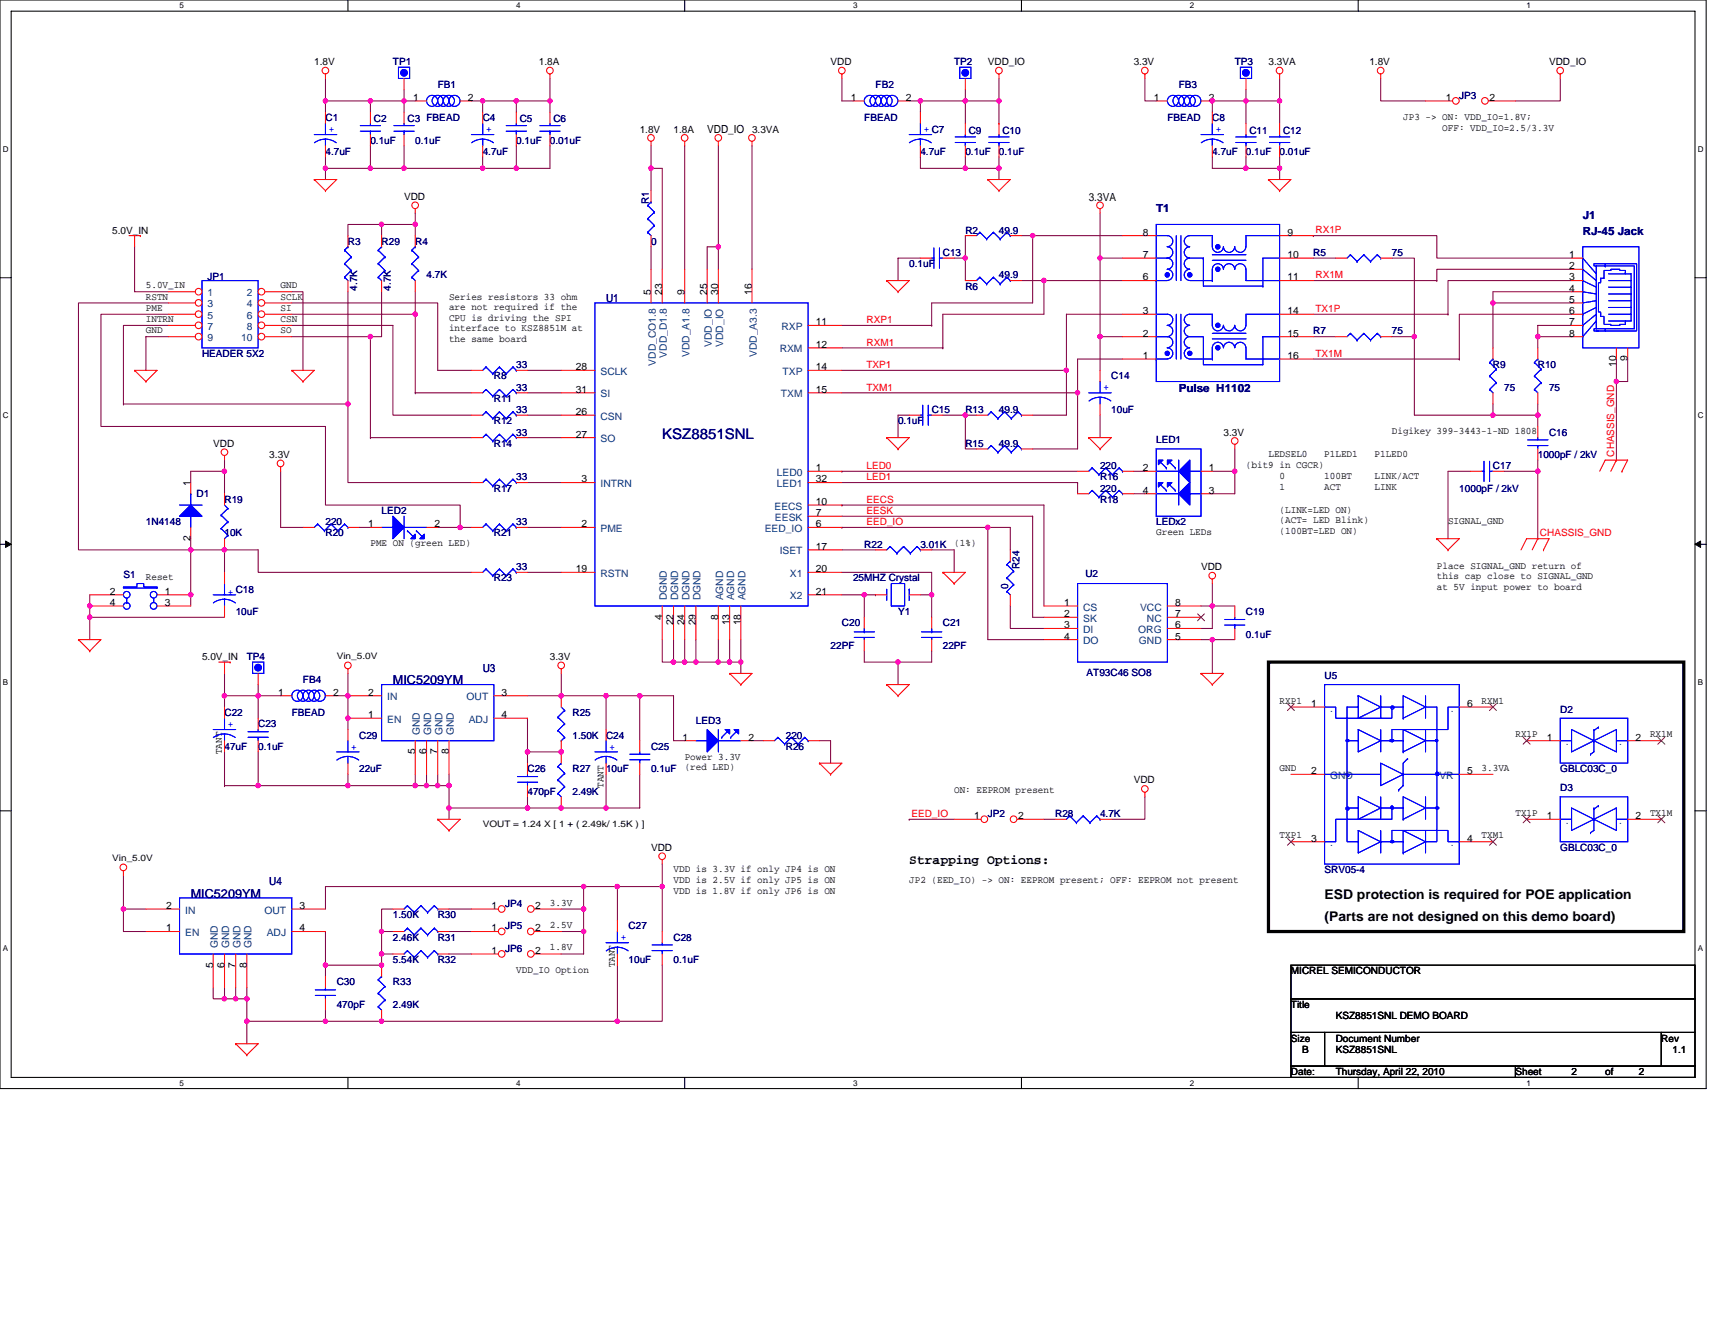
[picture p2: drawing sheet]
<svg xmlns="http://www.w3.org/2000/svg" width="279mm" height="216mm" viewBox="0 0 279 216" stroke-linecap="round" stroke-linejoin="round" font-family="sans-serif">
<defs><g id="words">
<text font-size="2.4" fill="#000080" x="107.9" y="71.6">KSZ8851SNL</text>
<g font-size="2.2">
<text x="148.1" y="140.8">Strapping Options:</text>
<text x="215.8" y="146.5">ESD protection is required for POE application</text>
<text x="215.8" y="150.1">(Parts are not designed on this demo board)</text>
</g>
<g font-size="2" fill="#000080">
<text x="64" y="111.5">MIC5209YM</text>
<text x="31.1" y="146.3">MIC5209YM</text>
</g>
<g font-size="1.8">
<text x="115.2" y="21.7">VDD_IO</text>
<text x="177.4" y="32.7">3.3VA</text>
</g>
<g font-size="1.8" fill="#000080">
<text x="188.4" y="34.6">T1</text>
<text x="257.9" y="35.7">J1</text>
<text x="257.9" y="38.3">RJ-45 Jack</text>
<text x="98.7" y="49.2">U1</text>
<text x="192" y="63.9">Pulse H1102</text>
<text x="78.6" y="109.5">U3</text>
<text x="43.9" y="144.3">U4</text>
</g>
<g font-size="1.7">
<text x="67.3" y="16.4">1</text>
<text x="76.2" y="16.4">2</text>
<text x="138.6" y="16.4">1</text>
<text x="147.6" y="16.4">2</text>
<text x="188" y="16.4">1</text>
<text x="196.9" y="16.4">2</text>
<text x="235.5" y="16.4">1</text>
<text x="242.7" y="16.4">2</text>
<text x="186.2" y="38.4">8</text>
<text x="209.7" y="38.4">9</text>
<text x="186.2" y="45.7">6</text>
<text x="186.2" y="42">7</text>
<text x="209.7" y="45.7">11</text>
<text x="209.7" y="42">10</text>
<text x="255.7" y="47.5">4</text>
<text x="255.7" y="45.7">3</text>
<text x="255.7" y="43.9">2</text>
<text x="255.7" y="42">1</text>
<text x="106" y="48.1" transform="rotate(-90 106 48.1)">5</text>
<text x="107.9" y="48.1" transform="rotate(-90 107.9 48.1)">23</text>
<text x="111.5" y="48.1" transform="rotate(-90 111.5 48.1)">9</text>
<text x="115.2" y="48.1" transform="rotate(-90 115.2 48.1)">25</text>
<text x="117" y="48.1" transform="rotate(-90 117 48.1)">30</text>
<text x="122.5" y="48.1" transform="rotate(-90 122.5 48.1)">16</text>
<text x="132.9" y="53">11</text>
<text x="186.2" y="51.2">3</text>
<text x="209.7" y="51.2">14</text>
<text x="255.7" y="53">7</text>
<text x="255.7" y="51.2">6</text>
<text x="255.7" y="49.3">5</text>
<text x="132.9" y="56.7">12</text>
<text x="186.2" y="58.5">1</text>
<text x="186.2" y="54.8">2</text>
<text x="209.7" y="58.5">16</text>
<text x="209.7" y="54.8">15</text>
<text x="255.7" y="54.8">8</text>
<text x="263.3" y="59.8" transform="rotate(-90 263.3 59.8)">10</text>
<text x="265.2" y="58.9" transform="rotate(-90 265.2 58.9)">9</text>
<text x="93.8" y="60.3">28</text>
<text x="93.8" y="64">31</text>
<text x="132.9" y="60.3">14</text>
<text x="132.9" y="64">15</text>
<text x="93.8" y="67.6">26</text>
<text x="93.8" y="71.3">27</text>
<text x="132.9" y="76.8">1</text>
<text x="186.2" y="76.8">2</text>
<text x="196.9" y="76.8">1</text>
<text x="31.1" y="79.2" transform="rotate(-90 31.1 79.2)">1</text>
<text x="94.7" y="78.6">3</text>
<text x="132.9" y="78.6">32</text>
<text x="132.9" y="82.3">10</text>
<text x="186.2" y="80.4">4</text>
<text x="196.9" y="80.4">3</text>
<text x="31.1" y="88.1" transform="rotate(-90 31.1 88.1)">2</text>
<text x="60" y="85.9">1</text>
<text x="70.8" y="85.9">2</text>
<text x="94.7" y="85.9">2</text>
<text x="132.9" y="84.1">7</text>
<text x="132.9" y="89.6">17</text>
<text x="132.9" y="85.9">6</text>
<text x="93.8" y="93.2">19</text>
<text x="132.9" y="93.2">20</text>
<text x="17.9" y="96.9">2</text>
<text x="17.9" y="98.7">4</text>
<text x="26.9" y="96.9">1</text>
<text x="26.9" y="98.7">3</text>
<text x="107.9" y="100.9" transform="rotate(-90 107.9 100.9)">4</text>
<text x="109.7" y="101.9" transform="rotate(-90 109.7 101.9)">22</text>
<text x="111.5" y="101.9" transform="rotate(-90 111.5 101.9)">24</text>
<text x="113.3" y="101.9" transform="rotate(-90 113.3 101.9)">29</text>
<text x="117" y="100.9" transform="rotate(-90 117 100.9)">8</text>
<text x="118.9" y="101.9" transform="rotate(-90 118.9 101.9)">13</text>
<text x="120.7" y="101.9" transform="rotate(-90 120.7 101.9)">18</text>
<text x="132.9" y="96.9">21</text>
<text x="173.4" y="98.7">1</text>
<text x="173.4" y="100.6">2</text>
<text x="191.5" y="100.6">7</text>
<text x="191.5" y="98.7">8</text>
<text x="173.4" y="102.4">3</text>
<text x="173.4" y="104.2">4</text>
<text x="191.5" y="102.4">6</text>
<text x="191.5" y="104.2">5</text>
<text x="45.3" y="113.3">1</text>
<text x="54.3" y="113.3">2</text>
<text x="60" y="113.3">2</text>
<text x="81.7" y="113.3">3</text>
<text x="60" y="117">1</text>
<text x="81.7" y="117">4</text>
<text x="213.6" y="115.2">1</text>
<text x="239" y="115.2">6</text>
<text x="67.6" y="122.9" transform="rotate(-90 67.6 122.9)">5</text>
<text x="69.5" y="122.9" transform="rotate(-90 69.5 122.9)">6</text>
<text x="71.3" y="122.9" transform="rotate(-90 71.3 122.9)">7</text>
<text x="73.1" y="122.9" transform="rotate(-90 73.1 122.9)">8</text>
<text x="111.2" y="120.7">1</text>
<text x="122" y="120.7">2</text>
<text x="252" y="120.7">1</text>
<text x="266.4" y="120.7">2</text>
<text x="213.6" y="126.2">2</text>
<text x="239" y="126.2">5</text>
<text x="158.7" y="133.5">1</text>
<text x="165.9" y="133.5">2</text>
<text x="213.6" y="137.1">3</text>
<text x="239" y="137.1">4</text>
<text x="252" y="133.5">1</text>
<text x="266.4" y="133.5">2</text>
<text x="27.1" y="148.1">2</text>
<text x="48.8" y="148.1">3</text>
<text x="80.1" y="148.1">1</text>
<text x="87.2" y="148.1">2</text>
<text x="27.1" y="151.8">1</text>
<text x="48.8" y="151.8">4</text>
<text x="80.1" y="151.8">1</text>
<text x="80.1" y="155.4">1</text>
<text x="87.2" y="151.8">2</text>
<text x="87.2" y="155.4">2</text>
<text x="34.7" y="157.6" transform="rotate(-90 34.7 157.6)">5</text>
<text x="36.6" y="157.6" transform="rotate(-90 36.6 157.6)">6</text>
<text x="38.4" y="157.6" transform="rotate(-90 38.4 157.6)">7</text>
<text x="40.2" y="157.6" transform="rotate(-90 40.2 157.6)">8</text>
</g>
<g font-size="1.7" fill="#004080">
<text x="33.8" y="48.3">1</text>
<text x="33.8" y="50.1">3</text>
<text x="33.8" y="51.9">5</text>
<text x="33.8" y="53.8">7</text>
<text x="40.2" y="48.3">2</text>
<text x="40.2" y="50.1">4</text>
<text x="40.2" y="51.9">6</text>
<text x="40.2" y="53.8">8</text>
<text x="127.3" y="53.8">RXP</text>
<text x="33.8" y="55.6">9</text>
<text x="39.3" y="55.6">10</text>
<text x="106.8" y="59.6" transform="rotate(-90 106.8 59.6)">VDD_CO1.8</text>
<text x="108.6" y="58.3" transform="rotate(-90 108.6 58.3)">VDD_D1.8</text>
<text x="112.3" y="58.2" transform="rotate(-90 112.3 58.2)">VDD_A1.8</text>
<text x="116" y="56.5" transform="rotate(-90 116 56.5)">VDD_IO</text>
<text x="117.8" y="56.5" transform="rotate(-90 117.8 56.5)">VDD_IO</text>
<text x="123.3" y="58.2" transform="rotate(-90 123.3 58.2)">VDD_A3.3</text>
<text x="127" y="57.4">RXM</text>
<text x="97.8" y="61.1">SCLK</text>
<text x="97.8" y="64.7">SI</text>
<text x="127.2" y="64.7">TXM</text>
<text x="127.5" y="61.1">TXP</text>
<text x="97.8" y="68.4">CSN</text>
<text x="97.8" y="72.1">SO</text>
<text x="126.6" y="77.5">LED0</text>
<text x="97.8" y="79.4">INTRN</text>
<text x="126.2" y="83">EECS</text>
<text x="126.6" y="79.4">LED1</text>
<text x="97.8" y="86.7">PME</text>
<text x="124.6" y="86.7">EED_IO</text>
<text x="126.3" y="84.9">EESK</text>
<text x="97.8" y="94">RSTN</text>
<text x="127" y="90.3">ISET</text>
<text x="128.7" y="94">X1</text>
<text x="108.6" y="97.8" transform="rotate(-90 108.6 97.8)">DGND</text>
<text x="110.5" y="97.8" transform="rotate(-90 110.5 97.8)">DGND</text>
<text x="112.3" y="97.8" transform="rotate(-90 112.3 97.8)">DGND</text>
<text x="114.1" y="97.8" transform="rotate(-90 114.1 97.8)">DGND</text>
<text x="117.8" y="97.8" transform="rotate(-90 117.8 97.8)">AGND</text>
<text x="119.6" y="97.8" transform="rotate(-90 119.6 97.8)">AGND</text>
<text x="121.5" y="97.8" transform="rotate(-90 121.5 97.8)">AGND</text>
<text x="128.7" y="97.7">X2</text>
<text x="176.5" y="99.5">CS</text>
<text x="176.5" y="101.3">SK</text>
<text x="185.7" y="99.5">VCC</text>
<text x="186.9" y="101.3">NC</text>
<text x="176.5" y="103.1">DI</text>
<text x="176.5" y="105">DO</text>
<text x="185.4" y="103.1">ORG</text>
<text x="185.5" y="105">GND</text>
<text x="63.1" y="114.1">IN</text>
<text x="63.1" y="117.8">EN</text>
<text x="68.4" y="119.8" transform="rotate(-90 68.4 119.8)">GND</text>
<text x="70.3" y="119.8" transform="rotate(-90 70.3 119.8)">GND</text>
<text x="72.1" y="119.8" transform="rotate(-90 72.1 119.8)">GND</text>
<text x="73.9" y="119.8" transform="rotate(-90 73.9 119.8)">GND</text>
<text x="76" y="114.1">OUT</text>
<text x="76.4" y="117.8">ADJ</text>
<text x="216.7" y="116">.</text>
<text x="236.4" y="116">.</text>
<text x="255.1" y="121.4">.</text>
<text x="263.8" y="121.4">.</text>
<text x="216.7" y="126.9">GND</text>
<text x="234.5" y="126.9">VR</text>
<text x="216.7" y="137.9">.</text>
<text x="236.4" y="137.9">.</text>
<text x="255.1" y="134.2">.</text>
<text x="263.8" y="134.2">.</text>
<text x="30.2" y="148.9">IN</text>
<text x="43.1" y="148.9">OUT</text>
<text x="30.2" y="152.5">EN</text>
<text x="35.5" y="154.5" transform="rotate(-90 35.5 154.5)">GND</text>
<text x="37.3" y="154.5" transform="rotate(-90 37.3 154.5)">GND</text>
<text x="39.2" y="154.5" transform="rotate(-90 39.2 154.5)">GND</text>
<text x="41" y="154.5" transform="rotate(-90 41 154.5)">GND</text>
<text x="43.5" y="152.5">ADJ</text>
</g>
<g font-size="1.6">
<text x="51.2" y="10.6">1.8V</text>
<text x="87.8" y="10.6">1.8A</text>
<text x="135.3" y="10.6">VDD</text>
<text x="160.9" y="10.6">VDD_IO</text>
<text x="184.7" y="10.6">3.3V</text>
<text x="206.7" y="10.6">3.3VA</text>
<text x="223.1" y="10.6">1.8V</text>
<text x="252.4" y="10.6">VDD_IO</text>
<text x="104.2" y="21.6">1.8V</text>
<text x="109.7" y="21.6">1.8A</text>
<text x="122.5" y="21.6">3.3VA</text>
<text x="228.6" y="19.6">JP3 -&gt; ON: VDD_IO=1.8V;</text>
<text x="235" y="21.3">OFF: VDD_IO=2.5/3.3V</text>
<text x="65.8" y="32.6">VDD</text>
<text x="18.3" y="38.1">5.0V_IN</text>
<text x="23.8" y="47">5.0V_IN</text>
<text x="45.7" y="47">GND</text>
<text x="23.8" y="48.8">RSTN</text>
<text x="23.8" y="50.6">PME</text>
<text x="23.8" y="52.5">INTRN</text>
<text x="45.7" y="48.8">SCLK</text>
<text x="45.7" y="50.6">SI</text>
<text x="45.7" y="52.5">CSN</text>
<text x="73.2" y="48.8">Series resistors 33 ohm</text>
<text x="73.2" y="50.5">are not required if the</text>
<text x="73.2" y="52.2">CPU is driving the SPI</text>
<text x="73.2" y="54">interface to KSZ8851M at</text>
<text x="23.8" y="54.3">GND</text>
<text x="45.7" y="54.3">SO</text>
<text x="73.2" y="55.7">the same board</text>
<text x="199.3" y="71">3.3V</text>
<text x="226.8" y="70.8">Digikey 399-3443-1-ND 1808</text>
<text x="34.7" y="72.8">VDD</text>
<text x="43.9" y="74.6">3.3V</text>
<text x="203" y="76.2">(bit9 in CGCR)</text>
<text x="206.7" y="74.4">LEDSEL0</text>
<text x="215.7" y="74.4">P1LED1</text>
<text x="223.9" y="74.4">P1LED0</text>
<text x="208.5" y="78.1">0</text>
<text x="208.5" y="79.9">1</text>
<text x="208.5" y="83.6">(LINK=LED ON)</text>
<text x="215.8" y="78.1">100BT</text>
<text x="215.8" y="79.9">ACT</text>
<text x="223.9" y="78.1">LINK/ACT</text>
<text x="223.9" y="79.9">LINK</text>
<text x="60.3" y="89">PME ON (green LED)</text>
<text x="155.4" y="89">(1%)</text>
<text x="188.4" y="87.2">Green LEDs</text>
<text x="208.5" y="85.3">(ACT= LED Blink)</text>
<text x="208.5" y="87">(100BT=LED ON)</text>
<text x="235.9" y="85.4">SIGNAL_GND</text>
<text x="23.8" y="94.5">Reset</text>
<text x="195.7" y="92.9">VDD</text>
<text x="234.1" y="92.7">Place SIGNAL_GND return of</text>
<text x="234.1" y="94.4">this cap close to SIGNAL_GND</text>
<text x="234.1" y="96.1">at 5V input power to board</text>
<text x="32.9" y="107.5">5.0V_IN</text>
<text x="89.6" y="107.5">3.3V</text>
<text x="208.5" y="114.6">RXP1</text>
<text x="241.4" y="114.6">RXM1</text>
<text x="36.1" y="122.9" transform="rotate(-90 36.1 122.9)">TANT</text>
<text x="111.5" y="123.8">Power 3.3V</text>
<text x="111.5" y="125.5">(red LED)</text>
<text x="208.5" y="125.6">GND</text>
<text x="241.4" y="125.6">3.3VA</text>
<text x="246.9" y="120.1">RX1P</text>
<text x="268.8" y="120.1">RX1M</text>
<text x="98.3" y="128.4" transform="rotate(-90 98.3 128.4)">TANT</text>
<text x="155.4" y="129.3">ON: EEPROM present</text>
<text x="184.7" y="127.7">VDD</text>
<text x="208.5" y="136.6">TXP1</text>
<text x="241.4" y="136.6">TXM1</text>
<text x="246.9" y="132.9">TX1P</text>
<text x="268.8" y="132.9">TX1M</text>
<text x="106.1" y="138.6">VDD</text>
<text x="109.7" y="142.1">VDD is 3.3V if only JP4 is ON</text>
<text x="109.7" y="143.9">VDD is 2.5V if only JP5 is ON</text>
<text x="148.1" y="143.9">JP2 (EED_IO) -&gt; ON: EEPROM present; OFF: EEPROM not present</text>
<text x="89.6" y="147.6">3.3V</text>
<text x="109.7" y="145.7">VDD is 1.8V if only JP6 is ON</text>
<text x="89.6" y="151.2">2.5V</text>
<text x="89.6" y="154.9">1.8V</text>
<text x="84.1" y="158.5">VDD_IO Option</text>
<text x="100.1" y="157.6" transform="rotate(-90 100.1 157.6)">TANT</text>
<text x="210.3" y="158.8">MICREL SEMICONDUCTOR</text>
<text x="210.3" y="164.2">Title</text>
<text x="217.6" y="166.1">KSZ8851SNL DEMO BOARD</text>
<text x="210.3" y="169.7">Size</text>
<text x="212.1" y="171.6">B</text>
<text x="217.6" y="169.7">Document Number</text>
<text x="217.6" y="171.6">KSZ8851SNL</text>
<text x="270.7" y="169.7">Rev</text>
<text x="272.5" y="171.6">1.1</text>
<text x="210.3" y="175.2">Date:</text>
<text x="217.6" y="175.2">Thursday, April 22, 2010</text>
<text x="246.9" y="175.2">Sheet</text>
<text x="256" y="175.2">2</text>
<text x="261.5" y="175.2">of</text>
<text x="267" y="175.2">2</text>
</g>
<g font-size="1.6" fill="#000080">
<text x="64" y="10.6">TP1</text>
<text x="155.4" y="10.6">TP2</text>
<text x="201.2" y="10.6">TP3</text>
<text x="71.3" y="14.3">FB1</text>
<text x="142.6" y="14.3">FB2</text>
<text x="192" y="14.3">FB3</text>
<text x="237.7" y="16.1">JP3</text>
<text x="53" y="19.8">C1</text>
<text x="60.3" y="23.4">0.1uF</text>
<text x="60.9" y="19.9">C2</text>
<text x="66.4" y="19.9">C3 FBEAD</text>
<text x="67.6" y="23.4">0.1uF</text>
<text x="78.6" y="19.8">C4</text>
<text x="84.1" y="23.4">0.1uF</text>
<text x="84.7" y="19.9">C5</text>
<text x="89.6" y="23.4">0.01uF</text>
<text x="90.1" y="19.9">C6</text>
<text x="140.8" y="19.8">FBEAD</text>
<text x="157.8" y="21.8">C9</text>
<text x="163.3" y="21.8">C10</text>
<text x="190.2" y="19.8">FBEAD</text>
<text x="197.5" y="19.8">C8</text>
<text x="203.5" y="21.8">C11</text>
<text x="209" y="21.8">C12</text>
<text x="53" y="25.3">4.7uF</text>
<text x="78.6" y="25.3">4.7uF</text>
<text x="149.9" y="25.3">4.7uF</text>
<text x="157.3" y="25.3">0.1uF</text>
<text x="162.8" y="25.3">0.1uF</text>
<text x="197.5" y="25.3">4.7uF</text>
<text x="203" y="25.3">0.1uF</text>
<text x="208.5" y="25.3">0.01uF</text>
<text x="105.7" y="33.3" transform="rotate(-90 105.7 33.3)">R1</text>
<text x="56.7" y="39.9">R3</text>
<text x="62.2" y="39.9">R29</text>
<text x="67.6" y="39.9">R4</text>
<text x="106.1" y="39.9">0</text>
<text x="153.6" y="41.7">C13</text>
<text x="157.3" y="38.1">R2</text>
<text x="162.7" y="38.1">49.9</text>
<text x="214" y="41.7">R5</text>
<text x="226.8" y="41.7">75</text>
<text x="33.8" y="45.6">JP1</text>
<text x="58.2" y="47.3" transform="rotate(-90 58.2 47.3)">4.7K</text>
<text x="63.7" y="47.3" transform="rotate(-90 63.7 47.3)">4.7K</text>
<text x="69.5" y="45.4">4.7K</text>
<text x="148.1" y="43.5">0.1uF</text>
<text x="157.3" y="47.2">R6</text>
<text x="162.8" y="45.4">49.9</text>
<text x="32.9" y="58.2">HEADER 5X2</text>
<text x="84.1" y="60">33</text>
<text x="214" y="54.5">R7</text>
<text x="226.8" y="54.5">75</text>
<text x="243.2" y="60">R9</text>
<text x="250.5" y="60">R10</text>
<text x="80.5" y="61.8">R8</text>
<text x="80.5" y="65.5">R11</text>
<text x="84.1" y="63.6">33</text>
<text x="181" y="61.8">C14</text>
<text x="245" y="63.6">75</text>
<text x="252.4" y="63.6">75</text>
<text x="80.5" y="69.1">R12</text>
<text x="84.1" y="71">33</text>
<text x="84.1" y="67.3">33</text>
<text x="146.3" y="69.1">0.1uF</text>
<text x="151.8" y="67.3">C15</text>
<text x="157.3" y="67.3">R13</text>
<text x="162.7" y="67.3">49.9</text>
<text x="181" y="67.3">10uF</text>
<text x="252.4" y="71">C16</text>
<text x="80.5" y="72.8">R14</text>
<text x="157.3" y="72.8">R15</text>
<text x="162.7" y="72.8">49.9</text>
<text x="179.2" y="76.5">220</text>
<text x="188.4" y="72.2">LED1</text>
<text x="243.2" y="76.5">C17</text>
<text x="250.5" y="74.6">1000pF / 2kV</text>
<text x="32" y="81">D1</text>
<text x="36.6" y="81.9">R19</text>
<text x="62.2" y="83.8">LED2</text>
<text x="80.5" y="80.1">R17</text>
<text x="84.1" y="78.3">33</text>
<text x="179.2" y="78.3">R16</text>
<text x="179.2" y="81.9">R18</text>
<text x="179.2" y="80.1">220</text>
<text x="237.7" y="80.1">1000pF / 2kV</text>
<text x="23.8" y="85.6">1N4148</text>
<text x="36.6" y="87.4">10K</text>
<text x="53" y="87.4">R20</text>
<text x="53" y="85.6">220</text>
<text x="80.5" y="87.4">R21</text>
<text x="84.1" y="85.6">33</text>
<text x="140.8" y="89.3">R22</text>
<text x="149.9" y="89.3">3.01K</text>
<text x="188.4" y="85.6">LEDx2</text>
<text x="20.1" y="94.2">S1</text>
<text x="80.5" y="94.7">R23</text>
<text x="84.1" y="92.9">33</text>
<text x="139" y="94.7">25MHZ Crystal</text>
<text x="166.1" y="92.7" transform="rotate(-90 166.1 92.7)">R24</text>
<text x="176.8" y="94">U2</text>
<text x="38.4" y="100.2">10uF</text>
<text x="146.3" y="100.2">Y1</text>
<text x="164.3" y="96" transform="rotate(-90 164.3 96)">0</text>
<text x="203" y="100.2">C19</text>
<text x="40.2" y="107.5">TP4</text>
<text x="135.3" y="105.7">22PF</text>
<text x="137.2" y="102.1">C20</text>
<text x="153.6" y="102.1">C21</text>
<text x="153.6" y="105.7">22PF</text>
<text x="203" y="103.9">0.1uF</text>
<text x="49.4" y="111.2">FB4</text>
<text x="177" y="110.1">AT93C46 SO8</text>
<text x="215.8" y="110.7">U5</text>
<text x="36.6" y="116.7">C22</text>
<text x="42.1" y="118.5">C23</text>
<text x="47.5" y="116.7">FBEAD</text>
<text x="93.3" y="116.7">R25</text>
<text x="113.4" y="118">LED3</text>
<text x="254.2" y="116.1">D2</text>
<text x="36.6" y="122.2">47uF</text>
<text x="42.1" y="122.2">0.1uF</text>
<text x="58.5" y="120.4">C29</text>
<text x="58.5" y="125.8">22uF</text>
<text x="85.9" y="125.8">C26</text>
<text x="93.3" y="120.4">1.50K</text>
<text x="93.3" y="125.8">R27</text>
<text x="98.7" y="120.4">C24</text>
<text x="98.7" y="125.8">10uF</text>
<text x="106.1" y="122.2">C25</text>
<text x="106.1" y="125.8">0.1uF</text>
<text x="128" y="122.2">R26</text>
<text x="128" y="120.4">220</text>
<text x="254.2" y="125.8">GBLC03C_0</text>
<text x="85.9" y="129.5">470pF</text>
<text x="93.3" y="129.5">2.49K</text>
<text x="254.2" y="128.9">D3</text>
<text x="160.9" y="133.1">JP2</text>
<text x="171.9" y="133.1">R28</text>
<text x="179.2" y="133.1">4.7K</text>
<text x="215.8" y="142.3">SRV05-4</text>
<text x="254.2" y="138.6">GBLC03C_0</text>
<text x="64" y="149.6">1.50K</text>
<text x="71.3" y="149.6">R30</text>
<text x="82.3" y="147.8">JP4</text>
<text x="64" y="153.3">2.46K</text>
<text x="71.3" y="153.3">R31</text>
<text x="82.3" y="151.4">JP5</text>
<text x="82.3" y="155.1">JP6</text>
<text x="102.4" y="151.4">C27</text>
<text x="109.7" y="153.3">C28</text>
<text x="54.9" y="160.6">C30</text>
<text x="64" y="156.9">5.54K</text>
<text x="64" y="160.6">R33</text>
<text x="71.3" y="156.9">R32</text>
<text x="102.4" y="156.9">10uF</text>
<text x="109.7" y="156.9">0.1uF</text>
<text x="54.9" y="164.2">470pF</text>
<text x="64" y="164.2">2.49K</text>
</g>
<g font-size="1.6" fill="#00f">
<text x="53.6" y="21.6">+</text>
<text x="79.2" y="21.6">+</text>
<text x="150.5" y="21.6">+ C7</text>
<text x="198.1" y="21.6">+</text>
<text x="179.8" y="63.6">+</text>
<text x="37.1" y="96.9">+ C18</text>
<text x="37.1" y="118.5">+</text>
<text x="57.2" y="122.2">+</text>
<text x="99.3" y="122.2">+</text>
<text x="101.1" y="153.2">+</text>
</g>
<g font-size="1.6" fill="#f00">
<text x="214.3" y="38">RX1P</text>
<text x="214.3" y="45.4">RX1M</text>
<text x="141.2" y="52.7">RXP1</text>
<text x="214.3" y="50.8">TX1P</text>
<text x="141.2" y="56.3">RXM1</text>
<text x="141.2" y="60">TXP1</text>
<text x="214.3" y="58.1">TX1M</text>
<text x="141.2" y="63.6">TXM1</text>
<text x="141.2" y="76.4">LED0</text>
<text x="263" y="74.4" transform="rotate(-90 263 74.4)">CHASSIS_GND</text>
<text x="141.2" y="81.9">EECS</text>
<text x="141.2" y="78.3">LED1</text>
<text x="141.2" y="83.8">EESK</text>
<text x="141.2" y="85.6">EED_IO</text>
<text x="250.9" y="87.4">CHASSIS_GND</text>
<text x="148.5" y="133.1">EED_IO</text>
</g>
<g font-size="1.5">
<text x="54.9" y="107.4">Vin_5.0V</text>
<text x="78.6" y="134.8">VOUT = 1.24 X [ 1 + ( 2.49k/ 1.5K ) ]</text>
<text x="18.3" y="140.3">Vin_5.0V</text>
</g>
<g font-size="1.3">
<text x="29.3" y="1.4">5</text>
<text x="84.1" y="1.4">4</text>
<text x="139" y="1.4">3</text>
<text x="193.8" y="1.4">2</text>
<text x="248.7" y="1.4">1</text>
<text x=".5" y="24.7">D</text>
<text x="276.6" y="24.7">D</text>
<text x=".5" y="68.2">C</text>
<text x="276.6" y="68.2">C</text>
<text x=".5" y="111.6">B</text>
<text x="276.6" y="111.6">B</text>
<text x=".5" y="155">A</text>
<text x="276.6" y="155">A</text>
<text x="29.3" y="176.9">5</text>
<text x="84.1" y="176.9">4</text>
<text x="139" y="176.9">3</text>
<text x="193.8" y="176.9">2</text>
<text x="248.7" y="176.9">1</text>
</g>
</g></defs>
<path d="M0 0h278v177.4h-278zM1.8 1.8h274.3v173.8h-274.3z" fill="none" stroke="#000" stroke-width=".17"/>
<g fill="#fff">
<path d="M29.3 .2h.7v1.5h-.7z"/>
<path d="M29.3 175.7h.7v1.5h-.7z"/>
</g>
<path d="M56.7 0v1.8M56.7 175.6v1.8" fill="none" stroke="#000" stroke-width=".17"/>
<g fill="#fff">
<path d="M84.1 .2h.7v1.5h-.7z"/>
<path d="M84.1 175.7h.7v1.5h-.7z"/>
</g>
<path d="M111.5 0v1.8M111.5 175.6v1.8" fill="none" stroke="#000" stroke-width=".17"/>
<g fill="#fff">
<path d="M139 .2h.7v1.5h-.7z"/>
<path d="M139 175.7h.7v1.5h-.7z"/>
</g>
<path d="M166.4 0v1.8M166.4 175.6v1.8" fill="none" stroke="#000" stroke-width=".17"/>
<g fill="#fff">
<path d="M193.8 .2h.8v1.5h-.8z"/>
<path d="M193.8 175.7h.8v1.5h-.8z"/>
</g>
<path d="M221.3 0v1.8M221.3 175.6v1.8" fill="none" stroke="#000" stroke-width=".17"/>
<g fill="#fff">
<path d="M248.7 .2h.7v1.5h-.7z"/>
<path d="M248.7 175.7h.7v1.5h-.7z"/>
<path d="M.5 23.5h.9v1.5h-.9z"/>
<path d="M276.6 23.5h1v1.5h-1z"/>
<path d="M.5 67h.9v1.4h-.9z"/>
<path d="M276.6 67h1v1.4h-1z"/>
</g>
<path d="M0 45.3h1.8M276.1 45.3h1.9" fill="none" stroke="#000" stroke-width=".17"/>
<g fill="#fff">
<path d="M.5 110.4h.8v1.5h-.8z"/>
<path d="M276.6 110.4h.9v1.5h-.9z"/>
</g>
<path d="M0 88.7h1.8M276.1 88.7h1.9" fill="none" stroke="#000" stroke-width=".17"/>
<path d="M.9 88.2l.9 .5-.9 .5zM276.1 88.7l1-.5v1z" fill="#000" stroke="#000" stroke-width=".16"/>
<g fill="#fff">
<path d="M.5 153.8h.8v1.5h-.8z"/>
<path d="M276.6 153.8h.9v1.5h-.9z"/>
</g>
<path d="M0 132.1h1.8M276.1 132.1h1.9M210.3 157.3h65.8v5.5h-65.8zM210.3 162.8h65.8v5.4h-65.8zM210.3 168.2h5.5v5.5h-5.5zM210.3 173.7h36.6v1.9h-36.6zM215.8 168.2h54.9v5.5h-54.9zM246.9 173.7h29.2v1.9h-29.2zM270.7 168.2h5.4v5.5h-5.4z" fill="none" stroke="#000" stroke-width=".17"/>
<g fill="none" stroke="#800040" stroke-width=".17">
<path d="M53 16.4h.1M53 12.8v3.6M53 16.4v1.9M53 16.4h12.8M60.3 16.4v1.9M65.8 16.4h1.8M65.8 14.6v1.8M65.8 16.4v1.9M65.8 16.4h.1M76.8 16.4h1.8M78.6 16.4h.1M78.6 16.4h5.5"/>
<path d="M78.6 16.4v1.9M84.1 16.4h.1M84.1 16.4v1.9M84.1 16.4h5.5M89.6 16.4h.1M89.6 12.8v3.6M89.6 16.4v1.9M137.2 12.8v3.6h1.8M148.1 16.4h1.8M149.9 16.4h.1M149.9 16.4h7.4M149.9 16.4v1.9"/>
<path d="M157.3 16.4h.1M157.3 16.4v3.7M157.3 16.4h5.5M157.3 14.6v1.8M162.8 12.8v7.3M186.5 12.8v3.6h1.9M197.5 16.4h.1M197.5 16.4v1.9M197.5 16.4h11M203 14.6v1.8M203 16.4v3.7M203 16.4h.1"/>
<path d="M208.5 16.4v3.7M208.5 12.8v3.6M224.9 12.8v3.6h7.3M254.2 12.8v3.6h-7.3M53 27.4h.1M53 25.6v1.8M60.3 27.4h.1M60.3 23.8v3.6M60.3 27.4h-7.3v1.9M60.3 27.4h5.5M62.2 36.6h-5.5v1.8M62.2 36.6h.1"/>
<path d="M65.8 23.8v3.6M65.8 27.4h12.8M67.6 36.6h.1M67.6 36.6v1.8M67.6 36.6h-5.4v1.8M67.6 34.7v1.9M78.6 25.6v1.8M78.6 27.4h.1M84.1 27.4h.1M84.1 23.8v3.6M89.6 23.8v3.6h-11M106.1 27.4h1.8v16.5"/>
<path d="M106.1 27.4v3.7M106.1 27.4h.1M106.1 23.8v3.6M111.5 23.8v20.1M117 23.8v16.4M122.5 23.8v20.1M149.9 25.6v1.8h7.4M157.3 25.6v1.8M157.3 38.4v3.7M157.3 27.4h5.5M162.8 25.6v1.8M162.8 27.4h.1"/>
<path d="M162.8 20.1h.1M162.8 27.4v1.9M166.4 38.4h1.8M168.2 38.4h14.7M168.2 38.4h.1M168.2 38.4v11h-16.4v3.6M179.2 34.7v20.2M197.5 25.6v1.8h5.5M203 27.4h.1M203 25.6v1.8M203 27.4h5.5M208.5 27.4h.1"/>
<path d="M208.5 25.6v1.8M208.5 27.4v1.9M214 38.4h20.1v3.7h21.9M214 38.4h.1M21.9 40.2v7.3h5.5M27.4 49.4h-14.6v40.2h18.3M27.4 51.2h-11v18.3h36.6v12.8h22v3.6h1.8M27.4 53h-7.3v12.8M27.4 54.9h-3.6v5.4M47.5 49.4h23.8v10.9h5.5M47.5 51.2h20.1v12.8M47.5 53h16.5v14.6h12.8"/>
<path d="M47.5 54.9h12.8v16.4M47.5 47.5h1.9v12.8M56.7 47.5v18.3M60.3 54.9h.1M62.2 47.5v7.4h-1.9M67.6 47.5v3.7M106.1 40.2v3.7M117 40.2h-1.8v3.7M117 40.2h.1M117 40.2v3.7M137.2 56.7h16.4M137.2 53h14.6"/>
<path d="M149.9 42.1h-3.6v3.6M151.8 53h.1M153.6 56.7h.1M155.4 42.1h1.9M157.3 42.1h.1M157.3 42.1v3.6M166.4 45.7h3.7M170.1 45.7h12.8M170.1 45.7h.1M170.1 45.7v5.5h-16.5v5.5M179.2 54.9h3.7M179.2 54.9v5.4"/>
<path d="M179.2 54.9h.1M179.2 42.1h.1M179.2 42.1h3.7M182.9 58.5h-7.3v5.5M182.9 51.2h-9.2v9.1M214 42.1h3.6M214 54.9h3.6M214 45.7h20.1M214 51.2h21.9M214 58.5h23.7M226.8 42.1h3.6v12.8M226.8 54.9h3.6v12.7h12.8"/>
<path d="M230.4 54.9h.1M234.1 45.7h.1M235.9 51.2h.1M237.7 58.5h.1M243.2 49.4v7.3M243.2 49.4h.1M243.2 49.4h12.8M250.5 54.9h.1M250.5 54.9v1.8M256 43.9h-21.9v1.8M256 45.7h-20.1v5.5M256 51.2h-18.3v7.3"/>
<path d="M256 53h-5.5v1.9h5.5M256 47.5h-12.8v1.9M263.3 58.5v3.7M265.2 58.5v3.7h-1.9M20.1 65.8h36.6v12.8h20.1M20.1 65.8h.1M36.6 76.8h.1M36.6 75v1.8M36.6 76.8v3.7M36.6 76.8h-5.5v1.8M45.7 76.8v9.1h3.7M60.3 71.3h.1"/>
<path d="M60.3 71.3h16.5M67.6 64h.1M67.6 64h9.2M85.9 60.3h5.5M85.9 64h5.5M85.9 67.6h5.5M85.9 71.3h5.5M85.9 78.6h5.5M137.2 76.8h.1M137.2 76.8h38.4M137.2 78.6h38.4M137.2 60.3h36.5"/>
<path d="M137.2 64h38.4M148.1 67.6h-1.8v3.7M153.6 67.6h3.7M157.3 67.6v5.6h1.8M157.3 67.6h.1M157.3 67.6h1.8M173.7 60.3v7.3h-5.5M173.7 60.3h.1M175.6 78.6h.1M175.6 64v9.2h-7.4M175.6 78.6v1.9M175.6 64h.1"/>
<path d="M179.2 67.6v3.7M184.7 76.8h1.8M197.5 76.8h3.7M201.2 76.8v3.7h-3.7M201.2 76.8h.1M201.2 73.2v3.6M239.6 76.8h-3.7v11M243.2 65.8v1.8M243.2 67.6h.1M243.2 67.6h7.3v1.9M245 76.8h5.5v11M250.5 67.6h.1"/>
<path d="M250.5 76.8h.1M250.5 65.8v1.8M250.5 75v1.8M263.3 62.2h.1M263.3 62.2v12.8M14.6 96.9v3.7M31.1 89.6v9.1M31.1 89.6h.1M31.1 87.8v1.8M31.1 89.6h5.5M36.6 89.6h.1M36.6 89.6h5.5v3.7h34.7"/>
<path d="M36.6 89.6v3.7M58.5 85.9h1.8M71.3 85.9h3.7M75 85.9h.1M85.9 85.9h5.5M85.9 93.3h5.5M137.2 89.6h5.4M137.2 82.3h.1M137.2 82.3h32.9v16.4M137.2 93.3h14.6v3.6M137.2 96.9h3.6M137.2 85.9h.1"/>
<path d="M137.2 85.9h23.7M137.2 84.1h31M140.8 96.9v3.7M140.8 96.9h1.8M142.6 96.9h.1M149.9 96.9h1.9M151.8 89.6h3.6v3.7M151.8 96.9h.1M151.8 96.9v3.7M160.9 85.9h.1M160.9 85.9v18.3h9.2M160.9 85.9h3.7v3.7"/>
<path d="M164.6 98.7v3.7h5.5M168.2 84.1v16.5h1.9M168.2 84.1h.1M184.7 80.5h1.8M195.7 98.7h1.8M197.5 98.7v3.7h-1.8M197.5 98.7h.1M197.5 95.1v3.6M197.5 98.7h3.7M14.6 100.6h.1M14.6 100.6v3.6M14.6 100.6h22"/>
<path d="M36.6 113.4v1.8M36.6 113.4h.1M36.6 109.7v3.7M36.6 113.4h5.5M42.1 113.4h.1M42.1 111.5v1.9h3.6M42.1 113.4v3.6M54.9 113.4h1.8M56.7 113.4h.1M56.7 113.4v3.6M56.7 117h.1M56.7 109.7v3.7"/>
<path d="M56.7 117v1.9M85.9 113.4h5.5M85.9 117v5.5M91.4 113.4h.1M91.4 109.7v3.7M91.4 113.4h7.3M98.7 113.4v5.5M98.7 113.4h5.5M104.2 113.4v7.3M104.2 113.4h.1M104.2 113.4h5.5v7.3h1.8M107.9 104.2v3.7h1.8"/>
<path d="M109.7 107.9h.1M109.7 107.9h1.8M109.7 104.2v3.7M111.5 107.9h.1M111.5 107.9h1.9M111.5 104.2v3.7M113.4 104.2v3.7h3.6M113.4 107.9h.1M117 104.2v3.7h1.9M117 107.9h.1M118.9 107.9h.1M118.9 107.9h1.8"/>
<path d="M118.9 104.2v3.7M120.7 107.9h.1M120.7 107.9v1.8M120.7 104.2v3.7M140.8 106.1v1.8h5.5M146.3 107.9h.1M146.3 107.9v3.6M151.8 106.1v1.8h-5.5M195.7 104.2h1.8M197.5 104.2h.1M197.5 104.2v5.5M197.5 104.2h3.7"/>
<path d="M36.6 122.5v5.5M36.6 128h.1M36.6 128h5.5M42.1 122.5v5.5M42.1 128h14.6M56.7 128h.1M56.7 128h10.9M56.7 126.2v1.8M67.6 126.2v1.8M67.6 128h5.6M69.5 128h.1M69.5 126.2v1.8"/>
<path d="M71.3 128h.1M71.3 126.2v1.8M73.2 128h.1M73.2 131.7v1.8M73.2 126.2v1.8M73.2 131.7h.1M73.2 131.7h25.5M73.2 128v3.7M85.9 122.5h.1M85.9 122.5v1.9M85.9 131.7h.1M85.9 129.8v1.9"/>
<path d="M85.9 122.5h5.5M91.4 122.5h.1M91.4 131.7h.1M98.7 131.7h.1M98.7 126.2v5.5M104.2 126.2v5.5h-5.5M122.5 120.7h1.9M133.5 120.7h1.8v3.7M148.1 133.5h.1M148.1 133.5h7.3M170.1 133.5h1.8M186.5 129.8v3.7h-5.5"/>
<path d="M20.1 148.1h.1M20.1 142.6v5.5M23.8 148.1h-3.7v3.7h3.7M53 157.3h.1M53 157.3v1.8M53 151.8v5.5M53 157.3h9.2M62.2 157.3h.1M62.2 151.8h.1M62.2 155.4h.1M64 148.1h-1.8v3.7M64 151.8h-1.8v3.6"/>
<path d="M64 155.4h-1.8v1.9M73.2 148.1h3.6M73.2 151.8h3.6M73.2 155.4h3.6M91.4 151.8h3.7M91.4 148.1h3.7M95.1 148.1v7.3h-3.7M95.1 151.8h.1M95.1 144.5h-42.1v3.6M95.1 144.5h.1M95.1 144.5h5.5M95.1 144.5v3.6"/>
<path d="M95.1 148.1h.1M100.6 144.5v5.4M100.6 157.3v9.1M100.6 144.5h7.3M107.9 144.5h.1M107.9 144.5v7.3M107.9 140.8v3.7M107.9 157.3v9.1h-7.3M34.7 160.9v1.9h1.9M36.6 162.8h.1M36.6 160.9v1.9M36.6 162.8h3.6"/>
<path d="M38.4 160.9v1.9M38.4 162.8h.1M40.2 160.9v1.9M40.2 162.8h.1M40.2 166.4h.1M40.2 162.8v3.6h12.8M40.2 166.4v3.7M53 166.4h.1M53 164.6v1.8M53 166.4h47.6M62.2 166.4h.1M100.6 166.4h.1"/>
</g>
<g fill="#f0f" stroke="#f0f" stroke-width=".17">
<circle cx="250.5" cy="54.8" r=".36"/>
<circle cx="243.2" cy="49.4" r=".36"/>
<circle cx="250.5" cy="67.6" r=".36"/>
<circle cx="230.4" cy="54.8" r=".36"/>
<circle cx="157.2" cy="67.6" r=".36"/>
<circle cx="157.3" cy="42" r=".35"/>
<circle cx="36.6" cy="89.6" r=".36"/>
<circle cx="31.1" cy="96.9" r=".36"/>
<circle cx="31.1" cy="89.6" r=".36"/>
<circle cx="85.9" cy="122.5" r=".36"/>
<circle cx="91.4" cy="122.5" r=".36"/>
<circle cx="98.7" cy="113.4" r=".36"/>
<circle cx="91.4" cy="113.4" r=".36"/>
<circle cx="104.2" cy="113.4" r=".36"/>
<circle cx="243.2" cy="67.6" r=".36"/>
<circle cx="53" cy="157.3" r=".35"/>
<circle cx="62.2" cy="157.3" r=".35"/>
<circle cx="100.6" cy="144.4" r=".36"/>
<circle cx="107.9" cy="144.4" r=".35"/>
<circle cx="62.2" cy="151.8" r=".35"/>
<circle cx="62.1" cy="155.4" r=".36"/>
<circle cx="95.1" cy="151.8" r=".36"/>
<circle cx="95.1" cy="144.4" r=".36"/>
<circle cx="95.1" cy="148.1" r=".36"/>
<circle cx="197.5" cy="98.7" r=".35"/>
<circle cx="36.6" cy="76.8" r=".36"/>
<circle cx="75" cy="85.9" r=".36"/>
<circle cx="42" cy="128" r=".36"/>
<circle cx="201.1" cy="76.8" r=".36"/>
<circle cx="263.3" cy="62.2" r=".35"/>
<circle cx="250.5" cy="76.8" r=".36"/>
<circle cx="69.5" cy="128" r=".36"/>
<circle cx="98.7" cy="131.7" r=".36"/>
<circle cx="84.1" cy="27.4" r=".36"/>
<circle cx="203" cy="27.4" r=".36"/>
<circle cx="65.8" cy="27.4" r=".36"/>
<circle cx="60.3" cy="27.4" r=".36"/>
<circle cx="56.7" cy="113.4" r=".36"/>
<circle cx="53" cy="27.4" r=".36"/>
<circle cx="71.3" cy="128" r=".36"/>
<circle cx="62.2" cy="166.4" r=".35"/>
<circle cx="85.9" cy="131.7" r=".36"/>
<circle cx="73.1" cy="128" r=".36"/>
<circle cx="208.5" cy="27.4" r=".36"/>
<circle cx="38.4" cy="162.7" r=".35"/>
<circle cx="67.6" cy="128" r=".36"/>
<circle cx="14.6" cy="100.6" r=".36"/>
<circle cx="36.6" cy="162.7" r=".36"/>
<circle cx="197.5" cy="104.2" r=".36"/>
<circle cx="100.6" cy="166.4" r=".36"/>
<circle cx="14.6" cy="98.7" r=".35"/>
<circle cx="146.3" cy="107.9" r=".36"/>
<circle cx="157.2" cy="27.4" r=".36"/>
<circle cx="53" cy="166.4" r=".35"/>
<circle cx="91.4" cy="131.7" r=".36"/>
<circle cx="40.2" cy="162.7" r=".36"/>
<circle cx="162.7" cy="27.4" r=".36"/>
<circle cx="73.1" cy="131.7" r=".36"/>
<circle cx="78.6" cy="27.4" r=".36"/>
<circle cx="36.6" cy="113.4" r=".36"/>
<circle cx="42" cy="113.4" r=".36"/>
<circle cx="140.8" cy="96.9" r=".36"/>
<circle cx="168.2" cy="38.4" r=".36"/>
<circle cx="84.1" cy="16.4" r=".35"/>
<circle cx="197.5" cy="16.4" r=".35"/>
<circle cx="160.9" cy="85.9" r=".36"/>
<circle cx="60.3" cy="16.4" r=".35"/>
<circle cx="170.1" cy="45.7" r=".36"/>
<circle cx="149.9" cy="16.4" r=".36"/>
<circle cx="151.8" cy="96.9" r=".35"/>
<circle cx="157.3" cy="16.4" r=".35"/>
<circle cx="89.6" cy="16.4" r=".35"/>
<circle cx="208.5" cy="16.4" r=".35"/>
<circle cx="203" cy="16.4" r=".35"/>
<circle cx="78.6" cy="16.4" r=".35"/>
<circle cx="179.2" cy="54.8" r=".36"/>
<circle cx="65.8" cy="16.4" r=".35"/>
<circle cx="53" cy="16.4" r=".35"/>
<circle cx="173.7" cy="60.3" r=".36"/>
<circle cx="162.7" cy="16.4" r=".35"/>
<circle cx="179.2" cy="42" r=".35"/>
<circle cx="175.5" cy="64" r=".36"/>
<circle cx="117" cy="40.2" r=".36"/>
<circle cx="106" cy="27.4" r=".36"/>
<circle cx="120.7" cy="107.9" r=".35"/>
<circle cx="118.9" cy="107.9" r=".36"/>
<circle cx="117" cy="107.9" r=".35"/>
<circle cx="111.5" cy="107.9" r=".35"/>
<circle cx="113.4" cy="107.9" r=".36"/>
<circle cx="109.7" cy="107.9" r=".36"/>
<circle cx="67.7" cy="51.2" r=".36"/>
<circle cx="60.3" cy="54.8" r=".36"/>
<circle cx="56.7" cy="65.8" r=".35"/>
<circle cx="67.6" cy="36.6" r=".36"/>
<circle cx="62.1" cy="36.6" r=".36"/>
<circle cx="20.1" cy="148.1" r=".35"/>
<circle cx="40.2" cy="166.4" r=".36"/>
<circle cx="56.7" cy="128" r=".36"/>
<circle cx="56.7" cy="117" r=".35"/>
</g>
<g fill="none" stroke="#f00" stroke-width=".17">
<path d="M53 12.1v.7M65.8 12.8v1.8M67.6 16.4h1.9M75 16.4h1.8M89.6 12.1v.7M137.2 12.1v.7M162.8 12.1v.7M186.5 12.1v.7M188.4 16.4h1.8M195.7 16.4h1.8M208.5 12.1v.7M224.9 12.1v.7"/>
<path d="M254.2 12.1v.7M21 38.4h1.9M21.9 38.4v1.8M22.9 38.4h.1M51.2 29.3h3.7l-1.9 1.8M51.2 29.3h.1M51.2 29.3l1.8 1.8M53 31.1h.1M67.6 34v.7M67.6 38.4v1.8M106.1 23v.8M111.5 23v.8"/>
<path d="M117 23v.8M122.5 23v.8M157.3 20.1v1.8M157.3 23.8v1.8M160.9 29.3h3.7l-1.8 1.8M160.9 29.3h.1M160.9 29.3l1.9 1.8M162.8 31.1h.1M179.2 34v.7M203 20.1v1.8M203 23.8v1.8M206.7 29.3h3.6l-1.8 1.8"/>
<path d="M206.7 29.3h.1M206.7 29.3l1.8 1.8M208.5 31.1h.1M67.6 45.7v1.8M106.1 43.9v5.5M107.9 43.9v5.5M111.5 43.9v5.5M115.2 43.9v5.5M117 43.9v5.5M122.5 43.9v5.5M131.7 53h5.5M131.7 56.7h5.5"/>
<path d="M144.5 45.7h3.6l-1.8 1.8M144.5 45.7h.1M144.5 45.7l1.8 1.8M146.3 47.5h.1M217.6 54.9h1.9M224.9 54.9h1.9M256 54.9h1.9M256 53h1.9M256 51.2h1.9M256 49.4h1.9M256 47.5h1.9M256 45.7h1.9"/>
<path d="M256 43.9h1.9M256 42.1h1.9M263.3 56.7v1.8M265.2 56.7v1.8M21.9 60.3h3.7l-1.8 1.9M21.9 60.3h.1M21.9 60.3l1.9 1.9M23.8 62.2h.1M36.6 74.2v.8M45.7 76.1v.7M47.5 60.3h3.7l-1.8 1.9M47.5 60.3h.1"/>
<path d="M47.5 60.3l1.9 1.9M49.4 62.2h.1M76.8 60.3h1.8M84.1 60.3h1.8M91.4 60.3h5.5M91.4 64h5.5M91.4 78.6h5.5M91.4 67.6h5.5M91.4 71.3h5.5M131.7 60.3h5.5M131.7 64h5.5M131.7 76.8h5.5"/>
<path d="M131.7 78.6h5.5M144.5 71.3h3.6l-1.8 1.9M144.5 71.3h.1M144.5 71.3l1.8 1.9M146.3 73.2h.1M159.1 67.6h1.8M159.1 73.2h1.8M166.4 67.6h1.8M166.4 73.2h1.8M175.6 76.8h1.8M177.4 71.3h3.6l-1.8 1.9M177.4 71.3h.1"/>
<path d="M177.4 71.3l1.8 1.9M179.2 73.2h.1M179.2 60.3v1.9M179.2 65.8v1.8M182.9 76.8h1.8M201.2 72.4v.8M250.5 69.5v1.8M250.5 73.2v1.8M260.6 76.8l.9-1.8h3.7l-1 1.8M263.3 75h.1M263.3 75l-.9 1.8M264.2 76.8h.1"/>
<path d="M49.4 85.9h1.8M56.7 85.9h1.8M60.3 85.9h1.9M69.5 85.9h1.8M91.4 93.3h5.5M91.4 85.9h5.5M107.9 98.7v5.5M109.7 98.7v5.5M111.5 98.7v5.5M113.4 98.7v5.5M117 98.7v5.5M118.9 98.7v5.5"/>
<path d="M120.7 98.7v5.5M131.7 89.6h5.5M131.7 93.3h5.5M131.7 85.9h5.5M131.7 84.1h5.5M131.7 96.9h5.5M131.7 82.3h5.5M142.6 96.9h1.9M148.1 96.9h1.8M153.6 93.3h3.7l-1.9 1.8M153.6 93.3h.1M153.6 93.3l1.8 1.8"/>
<path d="M155.4 95.1h.1M170.1 98.7h5.5M175.6 80.5h1.8M182.9 80.5h1.8M190.2 98.7h5.5M197.5 94.4v.7M201.2 98.7v1.9M234.1 87.8h3.6l-1.8 1.8M234.1 87.8h.1M234.1 87.8l1.8 1.8M235.9 89.6h.1M247.8 89.6l.9-1.8h3.7l-.9 1.8"/>
<path d="M250.5 87.8h.1M250.5 87.8l-.9 1.8M251.5 89.6h.1M12.8 104.2h3.6l-1.8 1.9M12.8 104.2h.1M12.8 104.2l1.8 1.9M14.6 106.1h.1M35.6 107.9h1.9M36.6 107.9v1.8M36.6 115.2v1.8M37.5 107.9h.1M56.7 109v.7"/>
<path d="M56.7 118.9v1.8M91.4 109v.7M118.9 109.7h3.6l-1.8 1.8M118.9 109.7h.1M118.9 109.7l1.8 1.8M120.7 111.5h.1M144.5 111.5h3.6l-1.8 1.9M144.5 111.5h.1M144.5 111.5l1.8 1.9M146.3 113.4h.1M170.1 100.6h5.5M170.1 102.4h5.5"/>
<path d="M170.1 104.2h5.5M190.2 100.6h5.5M190.2 102.4h5.5M190.2 104.2h5.5M195.7 109.7h3.6l-1.8 1.8M195.7 109.7h.1M195.7 109.7l1.8 1.8M197.5 111.5h.1M201.2 102.4v1.8M36.6 120.7v1.8M56.7 124.4v1.8M71.3 133.5h3.7l-1.8 1.8"/>
<path d="M71.3 133.5h.1M71.3 133.5l1.9 1.8M73.2 135.3h.1M124.4 120.7h1.8M131.7 120.7h1.8M133.5 124.4h3.7l-1.9 1.8M133.5 124.4h.1M133.5 124.4l1.8 1.8M135.3 126.2h.1M186.5 129.1v.7M248.7 120.7h5.5M248.7 133.5h5.5"/>
<path d="M265.2 120.7h5.5M265.2 133.5h5.5M20.1 141.9v.7M53 159.1v1.8M62.2 157.3v1.8M64 148.1h1.8M64 151.8h1.8M64 155.4h1.8M71.3 148.1h1.9M71.3 151.8h1.9M71.3 155.4h1.9M100.6 149.9v1.9"/>
<path d="M100.6 155.4v1.9M107.9 140.1v.7M107.9 151.8v1.8M107.9 155.4v1.9M38.4 170.1h3.7l-1.9 1.8M38.4 170.1h.1M38.4 170.1l1.8 1.8M40.2 171.9h.1M53 162.8v1.8M62.2 164.6v1.8"/>
<circle cx="53" cy="11.5" r=".54"/>
<circle cx="89.6" cy="11.5" r=".54"/>
<circle cx="137.1" cy="11.5" r=".54"/>
<circle cx="162.7" cy="11.5" r=".54"/>
<circle cx="186.5" cy="11.5" r=".54"/>
<circle cx="208.5" cy="11.5" r=".54"/>
<circle cx="224.9" cy="11.5" r=".54"/>
<circle cx="254.2" cy="11.5" r=".54"/>
<circle cx="67.6" cy="33.5" r=".54"/>
<circle cx="106.1" cy="22.5" r=".54"/>
<circle cx="111.5" cy="22.5" r=".54"/>
<circle cx="117" cy="22.5" r=".54"/>
<circle cx="122.5" cy="22.5" r=".54"/>
<circle cx="179.2" cy="33.5" r=".54"/>
<circle cx="36.6" cy="73.7" r=".54"/>
<circle cx="45.7" cy="75.5" r=".54"/>
<circle cx="201.2" cy="71.8" r=".54"/>
<circle cx="197.5" cy="93.8" r=".54"/>
<circle cx="56.7" cy="108.4" r=".54"/>
<circle cx="91.4" cy="108.4" r=".54"/>
<circle cx="107.9" cy="139.5" r=".54"/>
<circle cx="186.5" cy="128.5" r=".54"/>
<circle cx="20.1" cy="141.3" r=".54"/>
</g>
<path d="M206.7 107.9h67.6v43.9h-67.6z" fill="none" stroke="#000" stroke-width=".53"/>
<g fill="none" stroke="#00f" stroke-width=".17">
<path d="M64.9 11h1.8v1.8h-1.8zM155.6 23.2h3.3M155.6 22.3h3.3M157.3 21.9v.4M157.3 23.2h.1M157.3 23.2v.6M201.3 23.2h3.3M201.3 22.3h3.3M203 21.9v.4M203 23.2h.1M203 23.2v.6M67.1 45.2h.1"/>
<path d="M67.1 43h.1M67.1 40.8h.1M67.1 45.2l.5 .5M67.1 43l1.1 1.1M67.1 40.8l1.1 1.1M67.6 40.2h.1M67.6 40.2l-.5 .6M68.2 44.1h.1M68.2 41.9h.1M68.2 44.1l-1.1 1.1M68.2 41.9l-1.1 1.1M79.2 59.8h.1"/>
<path d="M79.2 59.8l-.6 .5M79.2 59.8l1.1 1.1M81.4 59.8h.1M81.4 59.8l-1.1 1.1M81.4 59.8l1.1 1.1M83.6 59.8h.1M83.6 59.8l-1.1 1.1M83.6 59.8l.5 .5M96.9 49.4h34.8v49.3h-34.8zM220 54.3h.1M220 54.3l-.5 .6M220 54.3l1.1 1.1"/>
<path d="M221.1 55.4h.1M222.2 54.3h.1M222.2 54.3l-1.1 1.1M222.2 54.3l1.1 1.1M223.3 55.4h.1M224.4 54.3h.1M224.4 54.3l-1.1 1.1M224.4 54.3l.5 .6M224.9 54.9h.1M257.9 49.4h.1M257.9 51.2h.1M257.9 53h.1"/>
<path d="M257.9 54.9h.1M257.9 47.5h.1M257.9 45.7h.1M257.9 43.9h.1M257.9 42.1h.1M257.9 47.5l2.2 .4M257.9 45.7l2.2 1.1M257.9 43.9l2.2 1.8M257.9 42.1l2.2 2.5M257.9 40.2h9.1v16.5h-9.1zM260.1 53.6v-10.3h-.4v-.3h6.9v10.9h-6.4M260.1 53.6h-.4v.3h.7"/>
<path d="M260.1 43.3h6.2v10.3h-6.2M260.1 49l-2.2 .4M260.1 50.1l-2.2 1.1M260.1 51.2l-2.2 1.8M260.1 52.3l-2.2 2.6M261.5 53.6v.3M261.5 43.3h.1M261.5 43v.3M262.1 44.6h3.6v7.7h-3.6M262.1 49h3.6M262.1 47.9h3.6M262.1 46.8h3.6"/>
<path d="M262.1 45.7h3.6M262.1 50.1h3.6M262.1 51.2h3.6M264.8 44.6v-.5h-.9v-.2h-1.5v.2h-1.1v1.2h-.5v.8h-.4v4.7h.4v.8h.5v1.3h1.1v.1h1.5v-.1h.9v-.6M80.3 60.9h.1M82.5 60.9h.1M84.1 60.3h.1M161.5 67.1h.1M161.5 72.6h.1M161.5 67.1l-.6 .5M161.5 67.1l1.1 1.1M161.5 72.6l-.6 .6"/>
<path d="M161.5 72.6l1.1 1.1M162.6 68.2h.1M162.6 73.7h.1M163.7 67.1h.1M163.7 72.6h.1M163.7 67.1l-1.1 1.1M163.7 67.1l1.1 1.1M163.7 72.6l-1.1 1.1M163.7 72.6l1.1 1.1M164.8 68.2h.1M164.8 73.7h.1M165.9 67.1h.1"/>
<path d="M165.9 72.6h.1M165.9 67.1l-1.1 1.1M165.9 67.1l.5 .5M165.9 72.6l-1.1 1.1M165.9 72.6l.5 .6M166.4 67.6h.1M166.4 73.2h.1M177.4 64h3.6M177.9 76.2h.1M177.9 79.9h.1M177.9 76.2l-.5 .6M177.9 76.2l1.1 1.1"/>
<path d="M177.9 79.9l-.5 .6M177.9 79.9l1.1 1.1M179 77.3h.1M179.2 64.7l.8 .1 1 .5M179.2 64.7l-1.1 .3-.7 .3M179.2 64.7v1.1M179.2 62.2v1.8M180.1 76.2h.1M180.1 79.9h.1M180.1 76.2l-1.1 1.1M180.1 76.2l1.1 1.1M180.1 79.9l-1.1 1.1"/>
<path d="M180.1 79.9l1.1 1.1M181.2 77.3h.1M182.3 76.2h.1M182.3 79.9h.1M182.3 76.2l-1.1 1.1M182.3 76.2l.6 .6M182.3 79.9l-1.1 1.1M182.3 79.9l.6 .6M182.9 76.8h.1M248.9 72.6h3.3M248.9 71.7h3.3M250.5 71.3v.4"/>
<path d="M250.5 72.6h.1M250.5 72.6v.6M51.8 85.4h.1M51.8 85.4l-.6 .5M51.8 85.4l1.1 1.1M52.9 86.5h.1M53.9 85.4h.1M53.9 85.4l-1 1.1M53.9 85.4l1.1 1.1M55 86.5h.1M56.1 85.4h.1M56.1 85.4l-1.1 1.1"/>
<path d="M56.1 85.4l.6 .5M56.7 85.9h.1M62.2 85.9h1.8M65.8 84.1v3.7M65.8 85.9h3.7M66.4 86.5h.1M66.4 86.5l.9 .9M67.8 86.5h.1M67.8 86.5l.9 .9M144.5 96v1.8M145.2 95.1h2.2v3.6h-2.2zM148.1 96h.1"/>
<path d="M148.1 96v1.8M175.6 95.1h14.6v12.8h-14.6zM179 81h.1M181.2 81h.1M182.9 80.5h.1M34.7 118.9h3.7M36.6 119.6l.7 .1 1 .5M36.6 119.6l-.8 .1-1 .5M36.6 119.6v1.1M36.6 117v1.9M199.5 101.9h3.3M199.5 100.9h3.3"/>
<path d="M201.2 100.6v.3M201.2 101.9h.1M201.2 101.9v.5M254.2 117h11v7.4h-11zM256 118.9l3.7 1.8-3.7 1.8zM259.7 118.9v3.6l-.6 .4M260.4 118.5h.1M260.4 118.5l-.7 .5M54.9 122.5h3.6M54.9 123.8a2.96 2.96 0 0 1 3.5 0M56.7 123.3v1.1M56.7 120.7v1.8"/>
<path d="M126.7 120.1h.1M126.7 120.1l-.5 .6M126.7 120.1l1.1 1.1M127.8 121.2h.1M128.9 120.1h.1M128.9 120.1l-1.1 1.1M128.9 120.1l1.1 1.1M130 121.2h.1M131.1 120.1h.1M131.1 120.1l-1.1 1.1M131.1 120.1l.6 .6M131.7 120.7h.1"/>
<path d="M254.2 129.8h11v7.4h-11zM254.2 120.7h1.8M254.2 133.5h1.8M256 131.7v3.6l7.3-3.6v3.6zM259.1 122.9h.1M259.1 135.7h.1M259.7 120.7h.1M259.7 120.7l3.6-1.8v3.6zM259.7 133.5h.1M259.7 131.7v3.6l-.6 .4M260.4 131.3h.1M260.4 131.3l-.7 .5"/>
<path d="M263.3 120.7h1.9M263.3 133.5h1.9M265.2 120.7h.1M265.2 133.5h.1M61.6 159.6h.1M61.6 159.6l1.1 1.1M62.2 159.1h.1M62.2 159.1l-.6 .5M66.4 147.6h.1M66.4 151.2h.1M66.4 154.9h.1M66.4 147.6l-.6 .5"/>
<path d="M66.4 147.6l1.1 1.1M66.4 151.2l-.6 .6M66.4 151.2l1.1 1.1M66.4 154.9l-.6 .5M66.4 154.9l1.1 1.1M67.5 148.7h.1M67.5 152.3h.1M67.5 156h.1M68.6 147.6h.1M68.6 151.2h.1M68.6 154.9h.1M68.6 147.6l-1.1 1.1"/>
<path d="M68.6 147.6l1.1 1.1M68.6 151.2l-1.1 1.1M68.6 151.2l1.1 1.1M68.6 154.9l-1.1 1.1M68.6 154.9l1.1 1.1M69.7 148.7h.1M69.7 152.3h.1M69.7 156h.1M70.8 147.6h.1M70.8 151.2h.1M70.8 154.9h.1M70.8 147.6l-1.1 1.1"/>
<path d="M70.8 147.6l.5 .5M70.8 151.2l-1.1 1.1M70.8 151.2l.5 .6M70.8 154.9l-1.1 1.1M70.8 154.9l.5 .5M71.3 148.1h.1M71.3 151.8h.1M71.3 155.4h.1M98.7 153.6h3.7M98.8 154.9l1-.5 .8-.1 1.1 .3 .6 .3M100.6 154.3v1.1M100.6 151.8v1.8"/>
<path d="M106.2 154.9h3.3M106.2 154h3.3M107.9 153.6v.4M107.9 154.9h.1M107.9 154.9v.5M51.4 162.2h3.3M51.4 161.3h3.3M53 160.9v.4M53 162.2h.1M53 162.2v.6M61.6 164h.1M61.6 161.8h.1"/>
<path d="M61.6 164l.6 .6M61.6 161.8l1.1 1.1M62.7 162.9h.1M62.7 160.7h.1M62.7 162.9l-1.1 1.1M62.7 160.7l-1.1 1.1"/>
<circle cx="70.4" cy="16.4" r=".9"/>
<circle cx="71.3" cy="16.4" r=".9"/>
<circle cx="72.2" cy="16.4" r=".9"/>
<circle cx="73.1" cy="16.4" r=".9"/>
<circle cx="74.1" cy="16.4" r=".9"/>
<circle cx="191.1" cy="16.4" r=".9"/>
<circle cx="192" cy="16.4" r=".9"/>
<circle cx="192.9" cy="16.4" r=".9"/>
<circle cx="193.8" cy="16.4" r=".9"/>
<circle cx="194.7" cy="16.4" r=".9"/>
</g>
<path d="M195.1 100l1.1 1.2M196.2 100l-1.1 1.2M248.2 120.1l1.1 1.2M248.2 132.9l1.1 1.2M249.3 120.1l-1.2 1.2M249.3 132.9l-1.2 1.2M270.1 120.1l1.1 1.2M270.1 132.9l1.1 1.2M271.2 120.1l-1.1 1.2M271.2 132.9l-1.1 1.2" fill="none" stroke="#804000" stroke-width=".16"/>
<g fill="#00f" stroke="#00f" stroke-width=".17">
<path d="M64 84.1l1.8 1.8-1.8 1.9z" fill-rule="evenodd"/>
<path d="M67.6 87v.8h-.7z" fill-rule="evenodd"/>
<path d="M68.4 87.8l.7-.8v.8z" fill-rule="evenodd"/>
<path d="M64 84.1l1.8 1.8-1.8 1.9z" fill-rule="evenodd"/>
<path d="M67.6 87v.8h-.7z" fill-rule="evenodd"/>
<path d="M68.4 87.8l.7-.8v.8z" fill-rule="evenodd"/>
<circle cx="65.8" cy="11.9" r=".54"/>
</g>
<circle cx="81.7" cy="148.1" r=".54" fill="#fff" stroke="#f00" stroke-width=".17"/>
<path d="M76.8 148.1h4.4" fill="none" stroke="#f00" stroke-width=".17"/>
<circle cx="86.5" cy="148.1" r=".54" fill="#fff" stroke="#f00" stroke-width=".17"/>
<path d="M53 18.3v1.8M53 23.8v1.8M106.1 31.1v1.8M106.1 38.4v1.8M76.8 85.9h1.8M84.1 85.9h1.8M151.8 100.6v1.8M151.8 104.2v1.9M87 148.1h4.4" fill="none" stroke="#f00" stroke-width=".17"/>
<g fill="none" stroke="#00f" stroke-width=".17">
<path d="M51.2 21.9h3.7M51.2 23.3a2.96 2.96 0 0 1 3.6 0M53 22.7v1.1M53 20.1v1.8M105.5 37.8h.1M105.5 35.6h.1M105.5 33.5h.1M105.5 37.8l.6 .6M105.5 35.6l1.1 1.1M105.5 33.5l1.1 1.1M106.1 32.9h.1M106.1 32.9l-.6 .6"/>
<path d="M106.6 36.7h.1M106.6 34.6h.1M106.6 36.7l-1.1 1.1M106.6 34.6l-1.1 1M79.2 85.4h.1M79.2 85.4l-.6 .5M79.2 85.4l1.1 1.1M80.3 86.5h.1M81.4 85.4h.1M81.4 85.4l-1.1 1.1M81.4 85.4l1.1 1.1M82.5 86.5h.1"/>
<path d="M83.6 85.4h.1M83.6 85.4l-1.1 1.1M83.6 85.4l.5 .5M84.1 85.9h.1M150.1 103h3.3M150.1 103.9h3.3M151.8 103.9v.3M151.8 103h.1M151.8 102.4v.6"/>
</g>
<circle cx="81.7" cy="151.8" r=".54" fill="#fff" stroke="#f00" stroke-width=".17"/>
<path d="M76.8 151.8h4.4" fill="none" stroke="#f00" stroke-width=".17"/>
<circle cx="86.5" cy="151.8" r=".54" fill="#fff" stroke="#f00" stroke-width=".17"/>
<path d="M84.1 18.3v1.8M84.1 21.9v1.9M186.5 76.8h1.9M195.7 76.8h1.8M239.6 76.8h1.8M243.2 76.8h1.8M186.5 80.5h1.9M195.7 80.5h1.8M98.7 118.9v1.8M98.7 124.4v1.8M87 151.8h4.4" fill="none" stroke="#f00" stroke-width=".17"/>
<g fill="#00f" stroke="#00f" stroke-width=".17">
<path d="M193.8 75v3.6l-1.8-1.8z" fill-rule="evenodd"/>
<path d="M190.2 75h.7l-.7 .7z" fill-rule="evenodd"/>
<path d="M188.7 75h.8l-.8 .7z" fill-rule="evenodd"/>
<path d="M193.8 78.6v3.7l-1.8-1.8z" fill-rule="evenodd"/>
<path d="M190.2 78.6h.7l-.7 .8z" fill-rule="evenodd"/>
<path d="M188.7 78.6h.8l-.8 .8z" fill-rule="evenodd"/>
<path d="M193.8 75v3.6l-1.8-1.8z" fill-rule="evenodd"/>
<path d="M190.2 75h.7l-.7 .7z" fill-rule="evenodd"/>
<path d="M188.7 75h.8l-.8 .7z" fill-rule="evenodd"/>
<path d="M193.8 78.6v3.7l-1.8-1.8z" fill-rule="evenodd"/>
<path d="M190.2 78.6h.7l-.7 .8z" fill-rule="evenodd"/>
<path d="M188.7 78.6h.8l-.8 .8z" fill-rule="evenodd"/>
</g>
<g fill="none" stroke="#00f" stroke-width=".17">
<path d="M82.5 21.4h3.3M82.5 20.5h3.3M84.1 20.1v.4M84.1 21.4h.1M84.1 21.4v.5M188.4 73.2h7.3v10.9h-7.3zM188.4 76.8h3.6M189.1 75.3l.9 .9M189.1 79l.9 .9M190 76.2h.1M190 79.9h.1M190.5 75.3l1 .9"/>
<path d="M190.5 79l1 .9M191.5 76.2h.1M191.5 79.9h.1M192 75v7.3M193.8 76.8h1.9M241.4 76.8h.4M241.8 75.2v3.2M242.7 75.2v3.2M242.7 76.8h.1M242.7 76.8h.5M188.4 80.5h3.6M193.8 80.5h.1"/>
<path d="M193.8 80.5h1.9M96.9 122.5h3.7M98.7 123.3l.8 .1 1 .4M98.7 123.3l-.7 .1-1.1 .4M98.7 123.3v1.1M98.7 120.7v1.8"/>
</g>
<circle cx="81.7" cy="155.4" r=".54" fill="#fff" stroke="#f00" stroke-width=".17"/>
<path d="M76.8 155.4h4.4" fill="none" stroke="#f00" stroke-width=".17"/>
<circle cx="86.5" cy="155.4" r=".54" fill="#fff" stroke="#f00" stroke-width=".17"/>
<g fill="none" stroke="#f00" stroke-width=".17">
<path d="M65.8 18.3v1.8M78.6 18.3v1.8M89.6 18.3v1.8M65.8 21.9v1.9M78.6 23.8v1.8M89.6 21.9v1.9M76.8 78.6h1.8M84.1 78.6h1.8M148.1 67.6h1.8M151.8 67.6h1.8M14.6 96.9h5.5M14.6 98.7h5.5"/>
<path d="M25.6 96.9h5.5M25.6 98.7h5.5M36.6 80.5v1.8M36.6 87.8v1.8M76.8 93.3h1.8M84.1 93.3h1.8M140.8 100.6v1.8M140.8 104.2v1.9M104.2 120.7v1.8M104.2 124.4v1.8M23.8 148.1h5.5M23.8 151.8h5.5"/>
<path d="M34.7 155.4v5.5M36.6 155.4v5.5M38.4 155.4v5.5M40.2 155.4v5.5M47.5 148.1h5.5M47.5 151.8h5.5M87 155.4h4.4"/>
</g>
<g fill="none" stroke="#00f" stroke-width=".17">
<path d="M64.2 21.4h3.3M64.2 20.5h3.3M65.8 20.1v.4M65.8 21.4h.1M65.8 21.4v.5M76.8 21.9h3.7M76.8 23.3a2.96 2.96 0 0 1 3.6 0M78.6 22.7v1.1M78.6 20.1v1.8M87.9 21.4h3.3M87.9 20.5h3.3M89.6 20.1v.4"/>
<path d="M89.6 21.4h.1M89.6 21.4v.5M79.2 78.1h.1M79.2 78.1l-.6 .5M79.2 78.1l1.1 1.1M80.3 79.2h.1M81.4 78.1h.1M81.4 78.1l-1.1 1.1M81.4 78.1l1.1 1.1M82.5 79.2h.1M83.6 78.1h.1M83.6 78.1l-1.1 1.1"/>
<path d="M83.6 78.1l.5 .5M84.1 78.6h.1M149.9 67.6h.4M150.3 66v3.3M151.2 66v3.3M151.2 67.6h.1M151.2 67.6h.6M20.1 95.6h2.2v-.5h1.1v.5h2.2v.2h-5.5zM20.7 98.2h.1M20.7 97.5v.7M25 97.5v.7M36 83.9h.1"/>
<path d="M36 86.1h.1M36 83.9l1.1 1.1M36 86.1l1.1 1.1M36.6 87.8h.1M36.6 82.3l.5 .5M37.1 82.8h.1M37.1 85h.1M37.1 87.2h.1M37.1 82.8l-1.1 1.1M37.1 85l-1.1 1.1M37.1 87.2l-.5 .6M79.2 92.7h.1"/>
<path d="M79.2 92.7l-.6 .6M79.2 92.7l1.1 1.1M80.3 93.8h.1M81.4 92.7h.1M81.4 92.7l-1.1 1.1M81.4 92.7l1.1 1.1M82.5 93.8h.1M83.6 92.7h.1M83.6 92.7l-1.1 1.1M83.6 92.7l.5 .6M84.1 93.3h.1M139.2 103h3.3"/>
<path d="M139.2 103.9h3.3M140.8 103.9v.3M140.8 103h.1M140.8 102.4v.6M102.6 123.8h3.3M102.6 122.9h3.3M104.2 122.5v.4M104.2 123.8h.1M104.2 123.8v.6M29.3 146.3h18.2v9.1h-18.2z"/>
<circle cx="20.6" cy="96.9" r=".54"/>
<circle cx="20.6" cy="98.7" r=".54"/>
<circle cx="25" cy="96.9" r=".54"/>
<circle cx="25" cy="98.7" r=".54"/>
</g>
<circle cx="237.2" cy="16.4" r=".54" fill="#fff" stroke="#f00" stroke-width=".17"/>
<path d="M232.2 16.4h4.4" fill="none" stroke="#f00" stroke-width=".17"/>
<circle cx="241.9" cy="16.4" r=".54" fill="#fff" stroke="#f00" stroke-width=".17"/>
<path d="M242.5 16.4h4.4M157.3 38.4h1.8M164.6 38.4h1.8M91.4 113.4v1.8M91.4 120.7v1.8" fill="none" stroke="#f00" stroke-width=".17"/>
<g fill="none" stroke="#00f" stroke-width=".17">
<path d="M159.6 37.8h.1M159.6 37.8l-.5 .6M159.6 37.8l1.1 1.1M160.7 38.9h.1M161.8 37.8h.1M161.8 37.8l-1.1 1.1M161.8 37.8l1.1 1.1M162.9 38.9h.1M164 37.8h.1M164 37.8l-1.1 1.1M164 37.8l.6 .6M164.6 38.4h.1"/>
<path d="M90.9 116.9h.1M90.9 119h.1M90.9 116.9l1.1 1M90.9 119l1.1 1.1M91.4 115.2l.6 .6M92 115.8h.1M92 117.9h.1M92 115.8l-1.1 1.1M92 117.9l-1.1 1.1M91.4 120.7h.1M92 120.1h.1M92 120.1l-.6 .6"/>
</g>
<circle cx="160.4" cy="133.5" r=".54" fill="#fff" stroke="#f00" stroke-width=".17"/>
<path d="M155.4 133.5h4.4" fill="none" stroke="#f00" stroke-width=".17"/>
<circle cx="165.1" cy="133.5" r=".54" fill="#fff" stroke="#f00" stroke-width=".17"/>
<g fill="none" stroke="#f00" stroke-width=".17">
<path d="M157.3 12.8v1.8M56.7 38.4v1.8M62.2 38.4v1.8M182.9 38.4h5.5M208.5 38.4h5.5M56.7 45.7v1.8M62.2 45.7v1.8M157.3 45.7h1.8M164.6 45.7h1.8M182.9 45.7h5.5M182.9 58.5h5.5M182.9 54.9h5.5"/>
<path d="M182.9 51.2h5.5M182.9 42.1h5.5M208.5 45.7h5.5M208.5 58.5h5.5M208.5 54.9h5.5M208.5 51.2h5.5M208.5 42.1h5.5M243.2 56.7v1.8M31.1 78.6v1.9M76.8 71.3h1.8M76.8 67.6h1.8M76.8 64h1.8"/>
<path d="M84.1 71.3h1.8M84.1 67.6h1.8M84.1 64h1.8M243.2 64v1.8M31.1 85.9v1.9M42.1 117v1.9M45.7 113.4h1.8M53 113.4h1.9M56.7 113.4h5.5M56.7 117h5.5M80.5 113.4h5.4M80.5 117h5.4"/>
<path d="M42.1 120.7v1.8M67.6 120.7v5.5M69.5 120.7v5.5M71.3 120.7v5.5M73.2 120.7v5.5M85.9 124.4v1.8M85.9 128v1.8M91.4 122.5v1.9M91.4 129.8v1.9M165.7 133.5h4.4"/>
</g>
<g fill="none" stroke="#00f" stroke-width=".17">
<path d="M156.4 11h1.8v1.8h-1.8zM188.4 36.6h20.1v25.6h-20.1zM188.4 38.4h1.8a.91 .91 0 0 1 .9 .9 .91 .91 0 0 1-.9 .9 .91 .91 0 0 1 .9 .9 .91 .91 0 0 1-.9 .9M191.6 38.4v7.3M192.4 38.4v7.3M208.5 38.4h-5.5v1.8M32.9 45.7h9.2v11h-9.2zM56.1 45.2h.1M56.1 43h.1M56.1 40.8h.1M56.1 45.2l.6 .5M56.1 43l1.1 1.1"/>
<path d="M56.1 40.8l1.1 1.1M56.7 40.2h.1M56.7 40.2l-.6 .6M57.2 44.1h.1M57.2 41.9h.1M57.2 44.1l-1.1 1.1M57.2 41.9l-1.1 1.1M61.6 45.2h.1M61.6 43h.1M61.6 40.8h.1M61.6 45.2l.6 .5M61.6 43l1.1 1.1"/>
<path d="M61.6 40.8l1.1 1.1M62.2 40.2h.1M62.2 40.2l-.6 .6M62.7 44.1h.1M62.7 41.9h.1M62.7 44.1l-1.1 1.1M62.7 41.9l-1.1 1.1M159.6 45.2h.1M159.6 45.2l-.5 .5M159.6 45.2l1.1 1.1M160.7 46.3h.1M161.8 45.2h.1"/>
<path d="M161.8 45.2l-1.1 1.1M161.8 45.2l1.1 1.1M162.9 46.3h.1M164 45.2h.1M164 45.2l-1.1 1.1M164 45.2l.6 .5M164.6 45.7h.1M188.4 51.2h1.8a.9 .9 0 0 1 .9 .9 .9 .9 0 0 1-.9 .9M188.4 58.5h.1M188.4 54.9h1.8M188.4 42.1h1.8a.9 .9 0 0 1 .9 .9 .9 .9 0 0 1-.9 .9 .92 .92 0 0 1 .9 .9 .92 .92 0 0 1-.9 .9M188.4 45.7h.1"/>
<path d="M188.4 45.7h1.8M190.2 56.7a.9 .9 0 0 1 .9 .9 .9 .9 0 0 1-.9 .9h-1.8M190.2 54.9a.9 .9 0 0 1 .9 .9 .9 .9 0 0 1-.9 .9M190.2 53a.91 .91 0 0 1 .9 .9 .91 .91 0 0 1-.9 .9M191.6 51.2v7.3M192.4 51.2v7.3M193.8 53a.9 .9 0 0 1-.9-.9 .9 .9 0 0 1 .9-.9h3.7v1.8M193.8 53a.91 .91 0 0 0-.9 .9 .91 .91 0 0 0 .9 .9M193.8 56.7a.9 .9 0 0 0-.9 .9 .9 .9 0 0 0 .9 .9h3.7M193.8 54.9a.9 .9 0 0 0-.9 .9 .9 .9 0 0 0 .9 .9M193.8 54.9h2.2v4.5h9.7v-4.5h2.8M193.8 45.7h3.7"/>
<path d="M196 42.1v4.5h9.7M196 42.1h-2.2a.9 .9 0 0 0-.9 .9 .9 .9 0 0 0 .9 .9 .92 .92 0 0 0-.9 .9 .92 .92 0 0 0 .9 .9M196 42.1h.1M197.5 58.5h.1M197.5 56.7a.9 .9 0 0 1 .9-.9 .9 .9 0 0 1 .9 .9M197.5 53a.9 .9 0 0 0 .9 .9 .9 .9 0 0 0 .9-.9M197.5 55.2h5.5M197.5 54.3h5.5M197.5 41.5h5.5M197.5 45.7h.1M197.5 42.4h5.5M197.5 56.7v1.8"/>
<path d="M199.3 40.2a.9 .9 0 0 1-.9 .9 .9 .9 0 0 1-.9-.9v-1.8h-3.7a.9 .9 0 0 0-.9 .9 .9 .9 0 0 0 .9 .9 .92 .92 0 0 0-.9 .9 .92 .92 0 0 0 .9 .9M199.3 43.9a.9 .9 0 0 0-.9-.9 .9 .9 0 0 0-.9 .9v1.8M199.3 53a.92 .92 0 0 0 .9 .9 .92 .92 0 0 0 1-.9 .9 .9 0 0 0 .9 .9 .9 .9 0 0 0 .9-.9M199.3 56.7a.92 .92 0 0 1 .9-.9 .92 .92 0 0 1 1 .9 .9 .9 0 0 1 .9-.9 .9 .9 0 0 1 .9 .9M199.3 43.9a.91 .91 0 0 1 .9-.9 .91 .91 0 0 1 .9 .9 .91 .91 0 0 1 1-.9 .91 .91 0 0 1 .9 .9M199.3 40.2a.91 .91 0 0 0 .9 .9 .91 .91 0 0 0 .9-.9 .91 .91 0 0 0 1 .9 .91 .91 0 0 0 .9-.9M203 56.7v1.8h5.5M203 43.9v1.8h5.5M205.7 46.6h.1M208.5 51.2h-5.5v1.8M208.5 42.1h-2.8v4.5M242.7 59.1h.1"/>
<path d="M242.7 59.1l1.1 1.1M243.2 58.5h.1M243.2 58.5l-.5 .6M79.2 70.8h.1M79.2 67.1h.1M79.2 63.5h.1M79.2 70.8l-.6 .5M79.2 70.8l1.1 1.1M79.2 67.1l-.6 .5M79.2 67.1l1.1 1.1M79.2 63.5l-.6 .5M79.2 63.5l1.1 1.1"/>
<path d="M80.3 71.9h.1M80.3 68.2h.1M80.3 64.6h.1M81.4 70.8h.1M81.4 67.1h.1M81.4 63.5h.1M81.4 70.8l-1.1 1.1M81.4 70.8l1.1 1.1M81.4 67.1l-1.1 1.1M81.4 67.1l1.1 1.1M81.4 63.5l-1.1 1.1M81.4 63.5l1.1 1.1"/>
<path d="M82.5 71.9h.1M82.5 68.2h.1M82.5 64.6h.1M83.6 70.8h.1M83.6 67.1h.1M83.6 63.5h.1M83.6 70.8l-1.1 1.1M83.6 70.8l.5 .5M83.6 67.1l-1.1 1.1M83.6 67.1l.5 .5M83.6 63.5l-1.1 1.1M83.6 63.5l.5 .5"/>
<path d="M84.1 71.3h.1M84.1 67.6h.1M84.1 64h.1M242.7 63.5h.1M242.7 61.3h.1M242.7 63.5l.5 .5M242.7 61.3l1.1 1.1M243.8 62.4h.1M243.8 60.2h.1M243.8 62.4l-1.1 1.1M243.8 60.2l-1.1 1.1M29.3 82.3h3.6"/>
<path d="M31.1 84.1v1.8M31.1 80.5h.1M31.1 80.5v1.8M40.4 119.2h3.3M42.1 118.9v.3M62.2 111.5h18.3v9.2h-18.3zM40.4 120.1h3.3M42.1 120.1h.1M42.1 120.1v.6M84.3 127.5h3.3M84.3 126.5h3.3M85.9 126.2v.3"/>
<path d="M85.9 127.5h.1M85.9 127.5v.5M90.9 129.3h.1M90.9 127.1h.1M90.9 124.9h.1M90.9 129.3l.5 .5M90.9 127.1l1.1 1.1M90.9 124.9l1.1 1.1M91.4 124.4h.1M91.4 124.4l-.5 .5M92 128.2h.1M92 126h.1"/>
<path d="M92 128.2l-1.1 1.1M92 126l-1.1 1.1"/>
<circle cx="48.4" cy="113.4" r=".9"/>
<circle cx="49.4" cy="113.4" r=".91"/>
<circle cx="50.3" cy="113.4" r=".91"/>
<circle cx="51.2" cy="113.4" r=".9"/>
<circle cx="52.1" cy="113.4" r=".9"/>
</g>
<g fill="#00f" stroke="#00f" stroke-width=".17">
<path d="M31.1 82.3l1.8 1.8h-3.6z" fill-rule="evenodd"/>
<path d="M31.1 82.3l1.8 1.8h-3.6z" fill-rule="evenodd"/>
<circle cx="157.3" cy="11.9" r=".54"/>
<circle cx="193.8" cy="57.6" r=".35"/>
<circle cx="190.2" cy="57.6" r=".35"/>
<circle cx="198.4" cy="53" r=".35"/>
<circle cx="198.4" cy="56.7" r=".35"/>
<circle cx="198.4" cy="43.9" r=".35"/>
<circle cx="198.4" cy="40.2" r=".36"/>
<circle cx="190.2" cy="44.8" r=".36"/>
<circle cx="193.8" cy="44.8" r=".36"/>
</g>
<circle cx="32.4" cy="47.5" r=".54" fill="#fff" stroke="#f00" stroke-width=".17"/>
<path d="M27.4 47.5h4.4" fill="none" stroke="#f00" stroke-width=".17"/>
<circle cx="42.6" cy="47.5" r=".54" fill="#fff" stroke="#f00" stroke-width=".17"/>
<path d="M43.2 47.5h4.3" fill="none" stroke="#f00" stroke-width=".17"/>
<circle cx="32.4" cy="49.3" r=".54" fill="#fff" stroke="#f00" stroke-width=".17"/>
<path d="M27.4 49.4h4.4" fill="none" stroke="#f00" stroke-width=".17"/>
<circle cx="42.6" cy="49.3" r=".54" fill="#fff" stroke="#f00" stroke-width=".17"/>
<path d="M43.2 49.4h4.3" fill="none" stroke="#f00" stroke-width=".17"/>
<circle cx="32.4" cy="51.2" r=".54" fill="#fff" stroke="#f00" stroke-width=".17"/>
<path d="M27.4 51.2h4.4" fill="none" stroke="#f00" stroke-width=".17"/>
<circle cx="42.6" cy="51.2" r=".54" fill="#fff" stroke="#f00" stroke-width=".17"/>
<path d="M43.2 51.2h4.3" fill="none" stroke="#f00" stroke-width=".17"/>
<circle cx="32.4" cy="53" r=".54" fill="#fff" stroke="#f00" stroke-width=".17"/>
<path d="M27.4 53h4.4" fill="none" stroke="#f00" stroke-width=".17"/>
<circle cx="42.6" cy="53" r=".54" fill="#fff" stroke="#f00" stroke-width=".17"/>
<path d="M43.2 53h4.3" fill="none" stroke="#f00" stroke-width=".17"/>
<circle cx="32.4" cy="54.9" r=".54" fill="#fff" stroke="#f00" stroke-width=".17"/>
<path d="M27.4 54.9h4.4" fill="none" stroke="#f00" stroke-width=".17"/>
<circle cx="42.6" cy="54.9" r=".54" fill="#fff" stroke="#f00" stroke-width=".17"/>
<g fill="none" stroke="#f00" stroke-width=".17">
<path d="M60.3 18.3v1.8M139 16.4h1.8M146.3 16.4h1.8M149.9 18.3v1.8M197.5 18.3v1.8M203 12.8v1.8M60.3 21.9v1.9M149.9 23.8v1.8M162.8 20.1v1.8M162.8 23.8v1.8M197.5 23.8v1.8M208.5 20.1v1.8"/>
<path d="M208.5 23.8v1.8M43.2 54.9h4.3M149.9 42.1h1.9M153.6 42.1h1.8M217.6 42.1h1.9M224.9 42.1h1.9M250.5 56.7v1.8M250.5 64v1.8M36.6 93.3v1.8M36.6 98.7v1.9M142.6 89.6h1.9M149.9 89.6h1.9"/>
<path d="M164.6 89.6v1.8M164.6 96.9v1.8M42.1 109.7v1.8M210.3 115.2h5.5M237.7 115.2h5.5M111.5 120.7h1.9M120.7 120.7h1.8M171.9 133.5h1.8M179.2 133.5h1.8M210.3 126.2h5.5M210.3 137.2h5.5M237.7 126.2h5.5"/>
<path d="M237.7 137.2h5.5"/>
</g>
<g fill="none" stroke="#00f" stroke-width=".17">
<path d="M202.1 11h1.8v1.8h-1.8zM58.7 21.4h3.3M58.7 20.5h3.3M60.3 20.1v.4M60.3 21.4h.1M60.3 21.4v.5M148.1 21.9h3.7M148.1 23.3l1.1-.5 .7-.1 .8 .1 1 .5M149.9 22.7v1.1M149.9 20.1v1.8M161.1 23.2h3.3M161.1 22.3h3.3"/>
<path d="M162.8 21.9v.4M162.8 23.2h.1M162.8 23.2v.6M195.7 21.9h3.6M197.5 22.7l1.1 .2 .7 .4M197.5 22.7l-.8 .1-1 .5M197.5 22.7v1.1M197.5 20.1v1.8M206.8 23.2h3.3M206.8 22.3h3.3M208.5 21.9v.4M208.5 23.2h.1"/>
<path d="M208.5 23.2v.6M151.8 42.1h.3M152.1 40.4v3.3M153.1 40.4v3.3M153.1 42.1h.1M153.1 42.1h.5M220 41.5h.1M220 41.5l-.5 .6M220 41.5l1.1 1.1M221.1 42.6h.1M222.2 41.5h.1M222.2 41.5l-1.1 1.1"/>
<path d="M222.2 41.5l1.1 1.1M223.3 42.6h.1M224.4 41.5h.1M224.4 41.5l-1.1 1.1M224.4 41.5l.5 .6M224.9 42.1h.1M250 59.1h.1M250 59.1l1.1 1.1M250.5 58.5h.1M250.5 58.5l-.5 .6M250 63.5h.1M250 61.3h.1"/>
<path d="M250 63.5l.5 .5M250 61.3l1.1 1.1M251.1 62.4h.1M251.1 60.2h.1M251.1 62.4l-1.1 1.1M251.1 60.2l-1.1 1.1M34.7 96.9h3.7M36.6 97.6l.7 .1 1 .5M36.6 97.6l-.8 .1-1 .5M36.6 97.6v1.1M36.6 95.1v1.8M145 89h.1"/>
<path d="M145 89l-.5 .6M145 89l1.1 1.1M146.1 90.1h.1M147.2 89h.1M147.2 89l-1.1 1.1M147.2 89l1.1 1.1M148.3 90.1h.1M149.4 89h.1M149.4 89l-1.1 1.1M149.4 89l.5 .6M149.9 89.6h.1M164 96.4h.1"/>
<path d="M164 94.2h.1M164 92h.1M164 96.4l.6 .5M164 94.2l1.1 1.1M164 92l1.1 1.1M164.6 91.4h.1M164.6 91.4l-.6 .6M165.1 95.3h.1M165.1 93.1h.1M165.1 95.3l-1.1 1.1M165.1 93.1l-1.1 1.1M41.1 107.9h1.9v1.8h-1.9z"/>
<path d="M117 118.9v3.6M118.5 119.2l-.9 .9M120 119.2l-1 .9M215.8 111.5h21.9v29.3h-21.9zM215.8 115.2h1.8v1.8h9.2v-1.8M221.3 113.4v3.6l3.6-1.8M221.3 113.4h.1M221.3 118.9l3.6 1.8-3.6 1.8zM221.3 115.2h-1.8v22h1.8M221.3 113.4l3.6 1.8M224.9 115.2h.1M224.9 113.4v3.6"/>
<path d="M224.9 115.2h3.7M224.9 118.9v3.6M228.6 117h.1M232.2 115.2l-3.6-1.8v3.6M232.2 115.2h.1M232.2 113.4v3.6M232.2 118.9v3.6M232.2 115.2h1.9v22h-1.9M232.2 115.2l-3.6 1.8M237.7 115.2h-1.8v3.7h-9.1v1.8M113.4 120.7h1.8M117 120.7h3.7"/>
<path d="M117.6 120.1h.1M119 120.1h.1M174.3 132.9h.1M174.3 132.9l-.6 .6M174.3 132.9l1.1 1.1M175.4 134h.1M176.5 132.9h.1M176.5 132.9l-1.1 1.1M176.5 132.9l1.1 1.1M177.6 134h.1M178.7 132.9h.1M178.7 132.9l-1.1 1.1"/>
<path d="M178.7 132.9l.5 .6M179.2 133.5h.1M215.8 126.2h9.1M219.3 120.5h.4l.1 .2-.3 .2-.2-.1zM219.5 120.7h1.8M219.5 131.7h1.8M221.3 129.8l3.6 1.9-3.6 1.8zM221.3 135.3l3.6 1.9-3.6 1.8zM224.9 120.7h3.7M224.9 120.7h.1M224.9 124.4l3.7 1.8-3.7 1.8zM224.9 131.7h3.7"/>
<path d="M224.9 129.8v3.7M224.9 131.7h.1M224.9 137.2h3.7M224.9 135.3v3.7M224.9 137.2h.1M226.4 120.6h.6a.3 .3 0 0 1-.3 .3 .3 .3 0 0 1-.3-.3zM226.6 131.4h.3v.2l-.1 .2-.2-.1zM226.7 131.5h.3l.1 .2-.3 .1h-.1zM226.7 137h.3l.1 .1-.3 .2h-.1zM226.8 131.7v1.8h-9.2v3.7h-1.8M226.8 137.2v-1.9h9.1v1.9h1.8M226.8 120.5l.1 .2-.1 .2z"/>
<path d="M227.9 128.7h.1M228.6 122.5h.1M228.6 126.2h.1M228.6 133.5h.1M228.6 139h.1M228.6 126.2h9.1M229.3 123.6l-.7 .8v3.6l-.7 .7M229.3 123.6h.1M232.2 120.7h.1M232.2 120.7l-3.6-1.8v3.6M232.2 129.8v3.7M232.2 131.7h.1"/>
<path d="M232.2 131.7l-3.6-1.9v3.7M232.2 135.3v3.7M232.2 137.2h.1M232.2 137.2l-3.6-1.9v3.7M232.2 120.7h1.9M232.2 131.7h1.9M232.2 120.7l-3.6 1.8M232.2 131.7l-3.6 1.8M232.2 137.2l-3.6 1.8M233.9 120.5h.3v.3h-.3zM234 131.5h.3l.1 .2-.3 .1h-.1zM234 126.1h.3l.1 .1-.3 .1h-.1z"/>
<path d="M237.7 137.2h.1"/>
<circle cx="141.7" cy="16.4" r=".9"/>
<circle cx="142.6" cy="16.4" r=".9"/>
<circle cx="143.5" cy="16.4" r=".9"/>
<circle cx="144.5" cy="16.4" r=".9"/>
<circle cx="145.4" cy="16.4" r=".9"/>
<circle cx="226.8" cy="115.3" r=".26"/>
<circle cx="219.4" cy="126.2" r=".17"/>
<circle cx="219.5" cy="131.7" r=".27"/>
<circle cx="219.6" cy="126.3" r=".17"/>
<circle cx="226.8" cy="137.1" r=".17"/>
<circle cx="234.1" cy="131.7" r=".17"/>
<circle cx="234.2" cy="126.1" r=".27"/>
</g>
<g fill="#00f" stroke="#00f" stroke-width=".17">
<path d="M115.2 118.9l1.8 1.8-1.8 1.8z" fill-rule="evenodd"/>
<path d="M118.1 118.9h.8v.7z" fill-rule="evenodd"/>
<path d="M119.6 118.9h.7v.7z" fill-rule="evenodd"/>
<path d="M115.2 118.9l1.8 1.8-1.8 1.8z" fill-rule="evenodd"/>
<path d="M118.1 118.9h.8v.7z" fill-rule="evenodd"/>
<path d="M119.6 118.9h.7v.7z" fill-rule="evenodd"/>
<circle cx="42" cy="108.8" r=".54"/>
<circle cx="203" cy="11.9" r=".54"/>
</g>
<path d="M209.8 114.7l1.1 1.1M210.9 114.7l-1.2 1.1M242.7 114.7l1.1 1.1M243.8 114.7l-1.1 1.1M209.8 136.6l1.1 1.1M210.9 136.6l-1.2 1.1M242.7 136.6l1.1 1.1M243.8 136.6l-1.1 1.1" fill="none" stroke="#804000" stroke-width=".16"/>
<g fill="#f0f" stroke="#f0f" stroke-width=".17">
<circle cx="250.5" cy="54.8" r=".36"/>
<circle cx="243.2" cy="49.4" r=".36"/>
<circle cx="250.5" cy="67.6" r=".36"/>
<circle cx="230.4" cy="54.8" r=".36"/>
<circle cx="157.2" cy="67.6" r=".36"/>
<circle cx="157.3" cy="42" r=".35"/>
<circle cx="36.6" cy="89.6" r=".36"/>
<circle cx="31.1" cy="96.9" r=".36"/>
<circle cx="31.1" cy="89.6" r=".36"/>
<circle cx="85.9" cy="122.5" r=".36"/>
<circle cx="91.4" cy="122.5" r=".36"/>
<circle cx="98.7" cy="113.4" r=".36"/>
<circle cx="91.4" cy="113.4" r=".36"/>
<circle cx="104.2" cy="113.4" r=".36"/>
<circle cx="243.2" cy="67.6" r=".36"/>
<circle cx="53" cy="157.3" r=".35"/>
<circle cx="62.2" cy="157.3" r=".35"/>
<circle cx="100.6" cy="144.4" r=".36"/>
<circle cx="107.9" cy="144.4" r=".35"/>
<circle cx="62.2" cy="151.8" r=".35"/>
<circle cx="62.1" cy="155.4" r=".36"/>
<circle cx="95.1" cy="151.8" r=".36"/>
<circle cx="95.1" cy="144.4" r=".36"/>
<circle cx="95.1" cy="148.1" r=".36"/>
<circle cx="197.5" cy="98.7" r=".35"/>
<circle cx="36.6" cy="76.8" r=".36"/>
<circle cx="75" cy="85.9" r=".36"/>
<circle cx="42" cy="128" r=".36"/>
<circle cx="201.1" cy="76.8" r=".36"/>
<circle cx="263.3" cy="62.2" r=".35"/>
<circle cx="250.5" cy="76.8" r=".36"/>
<circle cx="69.5" cy="128" r=".36"/>
<circle cx="98.7" cy="131.7" r=".36"/>
<circle cx="84.1" cy="27.4" r=".36"/>
<circle cx="203" cy="27.4" r=".36"/>
<circle cx="65.8" cy="27.4" r=".36"/>
<circle cx="60.3" cy="27.4" r=".36"/>
<circle cx="56.7" cy="113.4" r=".36"/>
<circle cx="53" cy="27.4" r=".36"/>
<circle cx="71.3" cy="128" r=".36"/>
<circle cx="62.2" cy="166.4" r=".35"/>
<circle cx="85.9" cy="131.7" r=".36"/>
<circle cx="73.1" cy="128" r=".36"/>
<circle cx="208.5" cy="27.4" r=".36"/>
<circle cx="38.4" cy="162.7" r=".35"/>
<circle cx="67.6" cy="128" r=".36"/>
<circle cx="14.6" cy="100.6" r=".36"/>
<circle cx="36.6" cy="162.7" r=".36"/>
<circle cx="197.5" cy="104.2" r=".36"/>
<circle cx="100.6" cy="166.4" r=".36"/>
<circle cx="14.6" cy="98.7" r=".35"/>
<circle cx="146.3" cy="107.9" r=".36"/>
<circle cx="157.2" cy="27.4" r=".36"/>
<circle cx="53" cy="166.4" r=".35"/>
<circle cx="91.4" cy="131.7" r=".36"/>
<circle cx="40.2" cy="162.7" r=".36"/>
<circle cx="162.7" cy="27.4" r=".36"/>
<circle cx="73.1" cy="131.7" r=".36"/>
<circle cx="78.6" cy="27.4" r=".36"/>
<circle cx="36.6" cy="113.4" r=".36"/>
<circle cx="42" cy="113.4" r=".36"/>
<circle cx="140.8" cy="96.9" r=".36"/>
<circle cx="168.2" cy="38.4" r=".36"/>
<circle cx="84.1" cy="16.4" r=".35"/>
<circle cx="197.5" cy="16.4" r=".35"/>
<circle cx="160.9" cy="85.9" r=".36"/>
<circle cx="60.3" cy="16.4" r=".35"/>
<circle cx="170.1" cy="45.7" r=".36"/>
<circle cx="149.9" cy="16.4" r=".36"/>
<circle cx="151.8" cy="96.9" r=".35"/>
<circle cx="157.3" cy="16.4" r=".35"/>
<circle cx="89.6" cy="16.4" r=".35"/>
<circle cx="208.5" cy="16.4" r=".35"/>
<circle cx="203" cy="16.4" r=".35"/>
<circle cx="78.6" cy="16.4" r=".35"/>
<circle cx="179.2" cy="54.8" r=".36"/>
<circle cx="65.8" cy="16.4" r=".35"/>
<circle cx="53" cy="16.4" r=".35"/>
<circle cx="173.7" cy="60.3" r=".36"/>
<circle cx="162.7" cy="16.4" r=".35"/>
<circle cx="179.2" cy="42" r=".35"/>
<circle cx="175.5" cy="64" r=".36"/>
<circle cx="117" cy="40.2" r=".36"/>
<circle cx="106" cy="27.4" r=".36"/>
<circle cx="120.7" cy="107.9" r=".35"/>
<circle cx="118.9" cy="107.9" r=".36"/>
<circle cx="117" cy="107.9" r=".35"/>
<circle cx="111.5" cy="107.9" r=".35"/>
<circle cx="113.4" cy="107.9" r=".36"/>
<circle cx="109.7" cy="107.9" r=".36"/>
<circle cx="67.7" cy="51.2" r=".36"/>
<circle cx="60.3" cy="54.8" r=".36"/>
<circle cx="56.7" cy="65.8" r=".35"/>
<circle cx="67.6" cy="36.6" r=".36"/>
<circle cx="62.1" cy="36.6" r=".36"/>
<circle cx="20.1" cy="148.1" r=".35"/>
<circle cx="40.2" cy="166.4" r=".36"/>
<circle cx="56.7" cy="128" r=".36"/>
<circle cx="56.7" cy="117" r=".35"/>
</g>
<use href="#words"/>
</svg>
